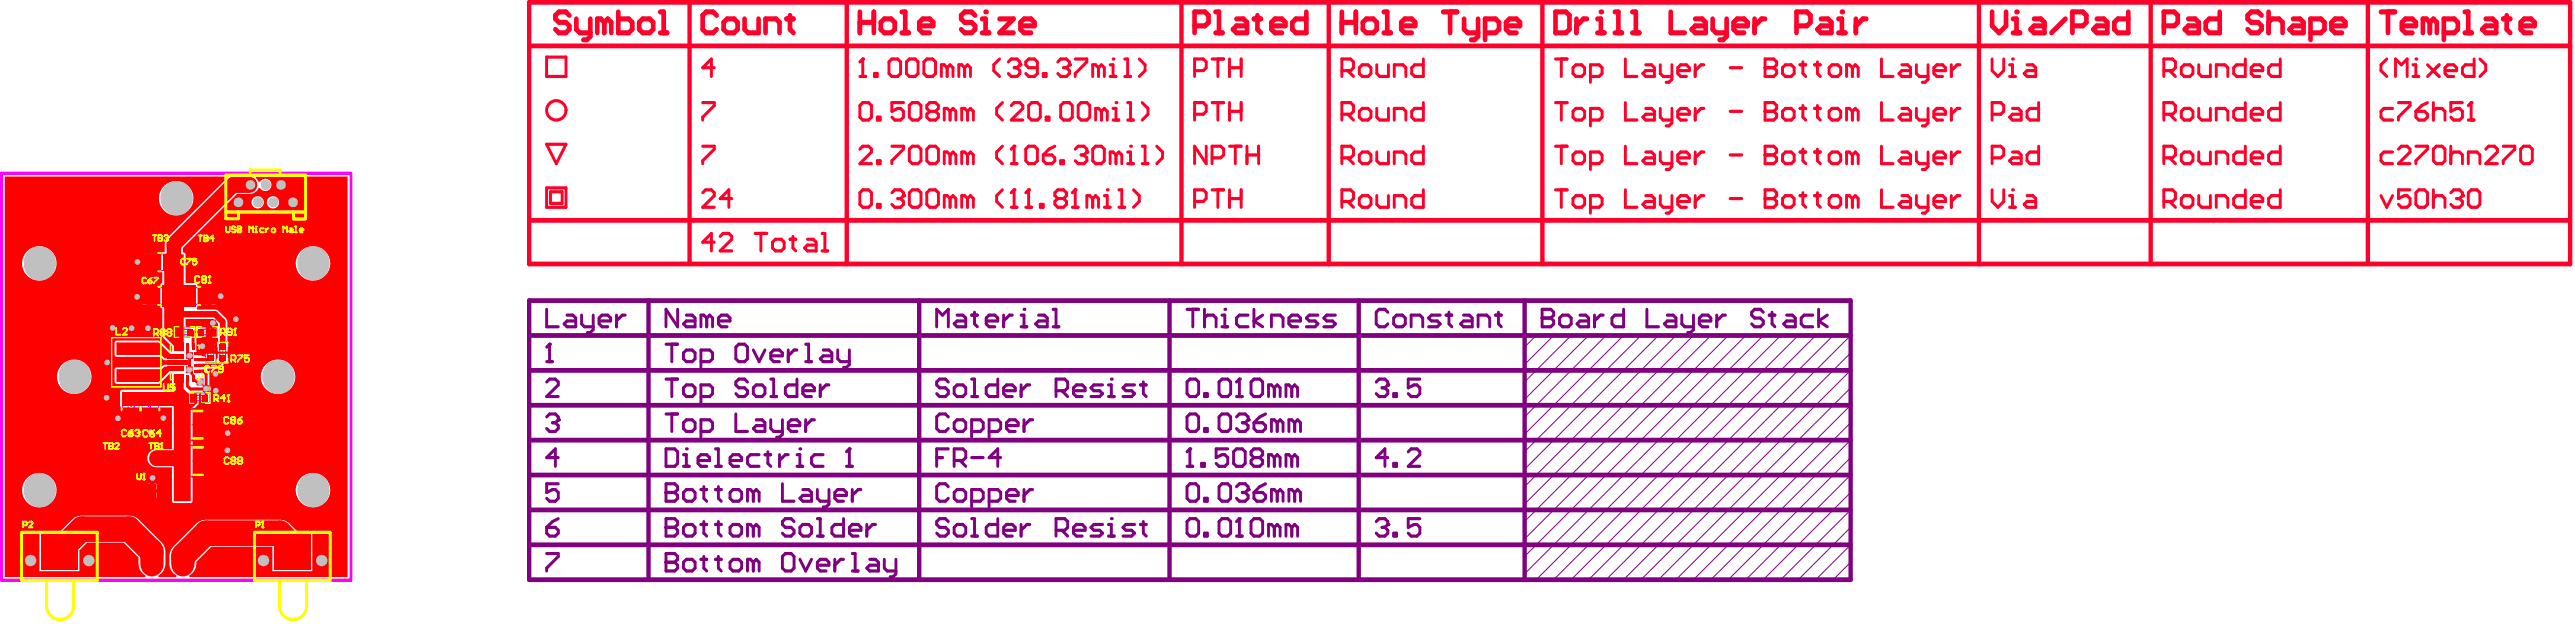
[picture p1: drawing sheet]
<svg xmlns="http://www.w3.org/2000/svg" width="748mm" height="181mm" viewBox="0 0 748 181" stroke-linecap="round" stroke-linejoin="round" font-family="sans-serif">
<g fill="none" stroke="#800080" stroke-width=".29">
<path d="M446 97.3l-3.4 3.3M451 97.3l-8.4 8.4M456.1 97.3l-13.5 13.5M461.2 97.3l-18.6 18.5M466.3 97.3l-23.7 23.6M471.3 97.3l-28.7 28.6M476.4 97.3l-33.8 33.7M481.5 97.3l-38.9 38.8M486.5 97.3l-43.9 43.8M491.6 97.3l-49 48.9M496.7 97.3l-54.1 53.9M501.7 97.3l-59.1 59"/>
<path d="M506.8 97.3l-64.2 64.1M511.9 97.3l-69.3 69.1M517 97.3l-71 70.8M522 97.3l-71 70.8M527.1 97.3l-71 70.8M532.2 97.3l-71 70.8M537.2 97.3l-70.9 70.8M537.2 112.5l-55.7 55.6M537.2 102.4l-65.9 65.7M537.2 117.5l-50.7 50.6M537.2 107.4l-60.8 60.7M537.2 132.7l-35.5 35.4"/>
<path d="M537.2 127.7l-40.5 40.4M537.2 122.6l-45.6 45.5M537.2 137.8l-30.4 30.3M537.2 153l-15.2 15.1M537.2 158l-10.1 10.1M537.2 147.9l-20.2 20.2M537.2 142.8l-25.3 25.3M537.2 163.1l-5 5"/>
</g>
<g fill="none" stroke="#800080" stroke-width="1.3">
<path d="M153.6 87.2h383.6v80.9h-383.6zM153.6 97.3h383.6M188.3 87.2v80.9M266.9 87.2v80.9M339.5 87.2v80.9M394.4 87.2v80.9M442.6 87.2v80.9M153.6 107.4h383.6M153.6 117.5h383.6M153.6 127.7h383.6M153.6 137.8h383.6M153.6 147.9h383.6"/>
<path d="M153.6 158h383.6"/>
</g>
<path d="M159.5 99.8v5.1M158.7 104.9h1.7" fill="none" stroke="#800080" stroke-width=".88"/>
<circle cx="159.5" cy="99.8" r=".44" fill="#800080"/>
<g fill="none" stroke="#800080" stroke-width=".88">
<path d="M159.5 99.8l-.8 .9M196.7 89.7v5.1l-3.4-5.1v5.1M199.3 91.4h1.6l.9 .8v2.6h-2.5l-.9-.9 .9-.8h2.5M205.2 92.2l-.9-.8h-.8v3.4M205.2 92.2v2.6M205.2 92.2l.8-.8 .9 .8v2.6M208.5 93.1h3.4v-.9l-.8-.8h-1.7l-.9 .8v1.7l.9 .9h1.7M158.7 120.9l.8-.8h1.7l.9 .8v.9M162.1 132.7h-3.4l2.5-2.5v5M271.9 132.7h1.7M275.3 130.2h-3.4v5M277 133.6h2.5l.9-.9v-1.7l-.9-.8h-2.5v5"/>
<path d="M278.7 133.6l1.7 1.6M282.1 132.7h3.3M290.5 132.7h-3.4l2.6-2.5v5M158.7 153h2.5l.9 .8v.8l-.9 .9h-1.7l-.8-.9zM162.1 150.4l-1.7 .9-1.7 1.7M158.7 160.5h3.4v.9l-3.4 3.4v.8"/>
</g>
<circle cx="162.1" cy="121.8" r=".44" fill="#800080"/>
<path d="M160.4 122.6h.8M161.2 122.6l.9 .8v.9l-.9 .8h-1.7l-.8-.8M162.1 121.8l-.9 .8M193.3 160.5v5.1h2.6l.8-.8v-.9l-.8-.8h-2.6" fill="none" stroke="#800080" stroke-width=".88"/>
<circle cx="193.3" cy="163.1" r=".44" fill="#800080"/>
<g fill="none" stroke="#800080" stroke-width=".88">
<path d="M193.3 150.4v5.1h2.6l.8-.9v-.8l-.8-.8h-2.6M193.3 160.5h2.6l.8 .9v.8l-.8 .9h-2.6M198.4 163.1l.9-.9h1.6l.9 .9v1.7l-.9 .8h-1.6l-.9-.8zM203.5 162.2h1.7M204.3 161.4v3.4l.9 .8M207.7 162.2h1.7M208.5 161.4v3.4l.9 .8M211.9 163.1l.9-.9h1.7l.8 .9v1.7l-.8 .8h-1.7l-.9-.8zM218.7 163.1l-.9-.9h-.8v3.4M218.7 163.1v2.5M218.7 163.1l.8-.9 .9 .9v2.5M227.1 161.4l.9-.9h1.7l.8 .9v3.4l-.8 .8h-1.7l-.9-.8z"/>
<path d="M232.2 162.2l1.7 3.4 1.7-3.4M237.3 163.9h3.4v-.8l-.9-.9h-1.7l-.8 .9v1.7l.8 .8h1.7M242.3 162.2v3.4M244.9 162.2h-.9l-1.7 1.7M247.4 160.5h.9v5.1M247.4 165.6h1.7M252.5 162.2h1.7l.8 .9v2.5h-2.5l-.9-.8 .9-.9h2.5M256.7 162.2v2.6l.9 .8h2.5M260.1 162.2v4.2l-.9 .9h-.8"/>
</g>
<circle cx="193.3" cy="153" r=".44" fill="#800080"/>
<g fill="none" stroke="#800080" stroke-width=".88">
<path d="M193.3 130.2h2.6l.8 .8v3.4l-.8 .8h-2.6zM198.4 135.2h1.7M198.4 131.9h.9v3.3M193.3 150.4h2.6l.8 .9v.8l-.8 .9h-2.6M198.4 153l.9-.9h1.6l.9 .9v1.6l-.9 .9h-1.6l-.9-.9zM203.5 152.1h1.7M204.3 151.3v3.3l.9 .9M207.7 152.1h1.7M208.5 151.3v3.3l.9 .9M211.9 153l.9-.9h1.7l.8 .9v1.6l-.8 .9h-1.7l-.9-.9zM218.7 153l-.9-.9h-.8v3.4M218.7 153v2.5"/>
<path d="M218.7 153l.8-.9 .9 .9v2.5M230.5 151.3l-.8-.9h-1.7l-.9 .9v.8l.9 .9h1.7l.8 .8v.8l-.8 .9h-1.7l-.9-.9M232.2 153l.9-.9h1.6l.9 .9v1.6l-.9 .9h-1.6l-.9-.9zM237.3 150.4h.8v5.1M237.3 155.5h1.7M244.9 150.4v5.1h-2.6l-.8-.9v-1.6l.8-.9h2.6M246.6 153.8h3.4v-.8l-.9-.9h-1.7l-.8 .9v1.6l.8 .9h1.7M251.6 152.1v3.4M254.2 152.1h-.9l-1.7 1.7"/>
</g>
<circle cx="199.3" cy="130.2" r=".44" fill="#800080"/>
<path d="M202.6 133.6h3.4v-.9l-.8-.8h-1.7l-.9 .8v1.7l.9 .8h1.7M207.7 135.2h1.7M207.7 130.2h.8v5M211.9 133.6h3.4v-.9l-.8-.8h-1.7l-.9 .8v1.7l.9 .8h1.7M220.4 131.9h-2.6l-.8 .8v1.7l.8 .8h2.6M222.1 131.9h1.7M222.9 131v3.4l.9 .8M226.3 131.9v3.3M228.8 131.9h-.8l-1.7 1.7M231.4 135.2h1.7M231.4 131.9h.8v3.3" fill="none" stroke="#800080" stroke-width=".88"/>
<circle cx="232.2" cy="130.2" r=".44" fill="#800080"/>
<path d="M239 131.9h-2.6l-.8 .8v1.7l.8 .8h2.6M245.7 135.2h1.7M246.6 130.2v5" fill="none" stroke="#800080" stroke-width=".88"/>
<circle cx="246.6" cy="130.2" r=".44" fill="#800080"/>
<g fill="none" stroke="#800080" stroke-width=".88">
<path d="M193.3 99.8h3.4M195 99.8v5.1M233.9 99.8h.8v5.1M198.4 102.4l.9-.9h1.6l.9 .9v1.6l-.9 .9h-1.6l-.9-.9zM203.5 104.9h2.5l.9-.9v-1.6l-.9-.9h-2.5v5.1M213.6 100.7l.9-.9h1.7l.8 .9v3.3l-.8 .9h-1.7l-.9-.9zM218.7 101.5l1.7 3.4 1.7-3.4M223.8 103.2h3.3v-.8l-.8-.9h-1.7l-.8 .9v1.6l.8 .9h1.7M228.8 101.5v3.4M231.4 101.5h-.9l-1.7 1.7M233.9 104.9h1.7M239 101.5h1.7l.8 .9v2.5h-2.5l-.9-.9 .9-.8h2.5"/>
<path d="M243.2 101.5v2.5l.8 .9h2.6M246.6 101.5v4.2l-.9 .9h-.8M193.3 120.1h3.4M195 120.1v5M198.4 122.6l.9-.8h1.6l.9 .8v1.7l-.9 .8h-1.6l-.9-.8zM203.5 125.1h2.5l.9-.8v-1.7l-.9-.8h-2.5v5M213.6 120.1v5h3.4M219.5 121.8h1.7l.9 .8v2.5h-2.6l-.8-.8 .8-.9h2.6M223.8 121.8v2.5l.8 .8h2.5M227.1 121.8v4.2l-.8 .8h-.9M228.8 123.4h3.4v-.8l-.8-.8h-1.7l-.9 .8v1.7l.9 .8h1.7M233.9 121.8v3.3"/>
<path d="M236.4 121.8h-.8l-1.7 1.6M246.6 130.2l-.9 .8M344.6 151.3l.8-.9h1.7l.9 .9v3.3l-.9 .9h-1.7l-.8-.9zM349.7 154.6h.8v.9h-.8zM353.9 151.3l.8-.9h1.7l.9 .9v3.3l-.9 .9h-1.7l-.8-.9zM359 155.5h1.6M359.8 150.4v5.1"/>
</g>
<circle cx="359.8" cy="150.4" r=".44" fill="#800080"/>
<path d="M344.6 135.2h1.7M345.4 130.2v5M359.8 150.4l-.8 .9M363.2 151.3l.8-.9h1.7l.9 .9v3.3l-.9 .9h-1.7l-.8-.9zM369.9 153l-.8-.9h-.8v3.4M369.9 153v2.5M369.9 153l.9-.9 .8 .9v2.5M375 153l-.8-.9h-.9v3.4M375 153v2.5M375 153l.9-.9 .8 .9v2.5" fill="none" stroke="#800080" stroke-width=".88"/>
<circle cx="345.4" cy="130.2" r=".44" fill="#800080"/>
<g fill="none" stroke="#800080" stroke-width=".88">
<path d="M344.6 120.9l.8-.8h1.7l.9 .8v3.4l-.9 .8h-1.7l-.8-.8zM345.4 130.2l-.8 .8M348.8 134.4h.9v.8h-.9zM349.7 124.3h.8v.8h-.8zM353.9 120.9l.8-.8h1.7l.9 .8v3.4l-.9 .8h-1.7l-.8-.8zM356.4 130.2h-3.4v2.5l1.7-.8h.9l.8 .8v1.7l-.8 .8h-1.7l-.9-.8M358.1 131l.9-.8h1.6l.9 .8v3.4l-.9 .8h-1.6l-.9-.8zM359 120.9l.8-.8h1.7l.8 .8v.9M364 132.7l-.8 .9v.8l.8 .8h1.7l.9-.8v-.8l-.9-.9M364 132.7l-.8-.8v-.9l.8-.8h1.7l.9 .8v.9l-.9 .8M364 132.7h1.7M369.9 132.7l-.8-.8h-.8v3.3"/>
<path d="M369.9 132.7v2.5M369.9 132.7l.9-.8 .8 .8v2.5M375 132.7l-.8-.8h-.9v3.3M375 132.7v2.5M375 132.7l.9-.8 .8 .8v2.5"/>
</g>
<circle cx="362.3" cy="121.8" r=".44" fill="#800080"/>
<g fill="none" stroke="#800080" stroke-width=".88">
<path d="M344.6 89.7h3.4M346.3 89.7v5.1M349.7 89.7v5.1M349.7 92.2l.8-.8h1.7l.8 .8v2.6M354.7 91.4h.9v3.4M354.7 94.8h1.7M360.6 122.6h.9M361.5 122.6l.8 .8v.9l-.8 .8h-1.7l-.8-.8M362.3 121.8l-.8 .8M364 122.6h2.6l.8 .8v.9l-.8 .8h-1.7l-.9-.8zM367.4 120.1l-1.7 .8-1.7 1.7M370.8 122.6l-.9-.8h-.8v3.3"/>
<path d="M370.8 122.6v2.5M370.8 122.6l.8-.8 .9 .8v2.5M375.9 122.6l-.9-.8h-.8v3.3M375.9 122.6v2.5M375.9 122.6l.8-.8 .8 .8v2.5"/>
</g>
<circle cx="355.6" cy="89.7" r=".44" fill="#800080"/>
<path d="M362.3 91.4h-2.5l-.8 .8v1.7l.8 .9h2.5M364 89.7v5.1M366.6 91.4l-2.6 1.7 2.6 1.7M369.1 94.8v-3.4h2.5l.9 .8v2.6M374.2 93.1h3.3v-.9l-.8-.8h-1.7l-.8 .8v1.7l.8 .9h1.7M382.6 91.4h-2.5l-.9 .8 .9 .9h1.7l.8 .8-.8 .9h-2.6M387.7 91.4h-2.5l-.9 .8 .9 .9h1.6l.9 .8-.9 .9h-2.5M399.5 151.3l.9-.9h1.7l.8 .9v.8" fill="none" stroke="#800080" stroke-width=".88"/>
<circle cx="402.9" cy="152.1" r=".44" fill="#800080"/>
<g fill="none" stroke="#800080" stroke-width=".88">
<path d="M402.9 90.6l-.8-.9h-1.7l-.9 .9v3.3l.9 .9h1.7l.8-.9M404.6 92.2l.8-.8h1.7l.9 .8v1.7l-.9 .9h-1.7l-.8-.9zM409.7 94.8v-3.4h2.5l.8 .8v2.6M418.1 91.4h-2.5l-.9 .8 .9 .9h1.7l.8 .8-.8 .9h-2.6M419.8 91.4h1.7M420.6 90.6v3.3l.9 .9M424.9 91.4h1.7l.8 .8v2.6h-2.5l-.9-.9 .9-.8h2.5M429.1 94.8v-3.4h2.5l.9 .8v2.6M434.2 91.4h1.7M435 90.6v3.3l.9 .9M158.7 110.8l.8-.8h1.7l.9 .8v.8l-3.4 3.4h3.4M402.9 132.7h-3.4l2.6-2.5v5"/>
<path d="M404.6 134.4h.8v.8h-.8zM408.8 131l.9-.8h1.6l.9 .8v.9l-3.4 3.3h3.4M162.1 140.3h-3.4v2.5l1.7-.8h.8l.9 .8v1.7l-.9 .9h-1.7l-.8-.9M193.3 140.3v5.1h2.6l.8-.9v-.8l-.8-.9h-2.6M401.2 153h.9M402.1 153l.8 .8v.8l-.8 .9h-1.7l-.9-.9M402.9 152.1l-.8 .9M404.6 154.6h.8v.9h-.8zM412.2 150.4h-3.4v2.6l1.7-.9h.8l.9 .9v1.6l-.9 .9h-1.6l-.9-.9"/>
</g>
<circle cx="193.3" cy="142.8" r=".44" fill="#800080"/>
<g fill="none" stroke="#800080" stroke-width=".88">
<path d="M193.3 110h3.4M195 110v5M198.4 112.5l.9-.9h1.6l.9 .9v1.7l-.9 .8h-1.6l-.9-.8zM203.5 115h2.5l.9-.8v-1.7l-.9-.9h-2.5v5.1M217 110.8l-.8-.8h-1.7l-.9 .8v.8l.9 .9h1.7l.8 .8v.9l-.8 .8h-1.7l-.9-.8M218.7 112.5l.8-.9h1.7l.9 .9v1.7l-.9 .8h-1.7l-.8-.8zM223.8 110h.8v5M223.8 115h1.6M231.4 110v5h-2.6l-.8-.8v-1.7l.8-.9h2.6M233.1 113.3h3.3v-.8l-.8-.9h-1.7l-.8 .9v1.7l.8 .8h1.7M238.1 111.6v3.4M240.7 111.6h-.9l-1.7 1.7"/>
<path d="M193.3 140.3h2.6l.8 .8v.9l-.8 .8h-2.6M198.4 142.8l.9-.8h1.6l.9 .8v1.7l-.9 .9h-1.6l-.9-.9zM203.5 142h1.7M204.3 141.1v3.4l.9 .9M207.7 142h1.7M208.5 141.1v3.4l.9 .9M211.9 142.8l.9-.8h1.7l.8 .8v1.7l-.8 .9h-1.7l-.9-.9zM218.7 142.8l-.9-.8h-.8v3.4M218.7 142.8v2.6M218.7 142.8l.8-.8 .9 .8v2.6M227.1 140.3v5.1h3.4M233.1 142h1.6l.9 .8v2.6h-2.5l-.9-.9 .9-.8h2.5"/>
<path d="M237.3 142v2.5l.8 .9h2.6M240.7 142v4.2l-.9 .8h-.8M242.3 143.7h3.4v-.9l-.8-.8h-1.7l-.9 .8v1.7l.9 .9h1.7M247.4 142v3.4M250 142h-.9l-1.7 1.7M344.6 141.1l.8-.8h1.7l.9 .8v3.4l-.9 .9h-1.7l-.8-.9zM349.7 144.5h.8v.9h-.8zM353.9 141.1l.8-.8h1.7l.9 .8v3.4l-.9 .9h-1.7l-.8-.9zM359 141.1l.8-.8h1.7l.8 .8v.9"/>
</g>
<circle cx="362.3" cy="142" r=".44" fill="#800080"/>
<g fill="none" stroke="#800080" stroke-width=".88">
<path d="M344.6 110.8l.8-.8h1.7l.9 .8v3.4l-.9 .8h-1.7l-.8-.8zM349.7 114.2h.8v.8h-.8zM353.9 110.8l.8-.8h1.7l.9 .8v3.4l-.9 .8h-1.7l-.8-.8zM359 115h1.6M359.8 110v5M360.6 142.8h.9M361.5 142.8l.8 .9v.8l-.8 .9h-1.7l-.8-.9M362.3 142l-.8 .8M364 142.8h2.6l.8 .9v.8l-.8 .9h-1.7l-.9-.9zM367.4 140.3l-1.7 .8-1.7 1.7M370.8 142.8l-.9-.8h-.8v3.4M370.8 142.8v2.6"/>
<path d="M370.8 142.8l.8-.8 .9 .8v2.6M375.9 142.8l-.9-.8h-.8v3.4M375.9 142.8v2.6M375.9 142.8l.8-.8 .8 .8v2.6"/>
</g>
<circle cx="359.8" cy="110" r=".44" fill="#800080"/>
<path d="M359.8 110l-.8 .8M363.2 110.8l.8-.8h1.7l.9 .8v3.4l-.9 .8h-1.7l-.8-.8zM369.9 112.5l-.8-.9h-.8v3.4M369.9 112.5v2.5M369.9 112.5l.9-.9 .8 .9v2.5M375 112.5l-.8-.9h-.9v3.4M375 112.5v2.5M375 112.5l.9-.9 .8 .9v2.5M399.5 110.8l.9-.8h1.7l.8 .8v.8" fill="none" stroke="#800080" stroke-width=".88"/>
<circle cx="402.9" cy="111.6" r=".44" fill="#800080"/>
<g fill="none" stroke="#800080" stroke-width=".88">
<path d="M401.2 112.5h.9M402.1 112.5l.8 .8v.9l-.8 .8h-1.7l-.9-.8M402.9 111.6l-.8 .9M404.6 114.2h.8v.8h-.8zM412.2 110h-3.4v2.5l1.7-.9h.8l.9 .9v1.7l-.9 .8h-1.6l-.9-.8M275.3 151.3l-.8-.9h-1.7l-.9 .9v.8l.9 .9h1.7l.8 .8v.8l-.8 .9h-1.7l-.9-.9M277 153l.8-.9h1.7l.9 .9v1.6l-.9 .9h-1.7l-.8-.9zM282.1 150.4h.8v5.1M282.1 155.5h1.7M289.7 150.4v5.1h-2.6l-.8-.9v-1.6l.8-.9h2.6M291.4 153.8h3.3v-.8l-.8-.9h-1.7l-.8 .9v1.6l.8 .9h1.7M296.4 152.1v3.4"/>
<path d="M299 152.1h-.9l-1.7 1.7M306.6 153.8h2.5l.8-.8v-1.7l-.8-.9h-2.5v5.1M308.3 153.8l1.6 1.7M311.6 153.8h3.4v-.8l-.8-.9h-1.7l-.9 .9v1.6l.9 .9h1.7M320.1 152.1h-2.5l-.9 .9 .9 .8h1.6l.9 .8-.9 .9h-2.5M321.8 155.5h1.7M321.8 152.1h.8v3.4"/>
</g>
<circle cx="322.6" cy="150.4" r=".44" fill="#800080"/>
<g fill="none" stroke="#800080" stroke-width=".88">
<path d="M158.7 89.7v5.1h3.4M164.6 91.4h1.7l.8 .8v2.6h-2.5l-.8-.9 .8-.8h2.5M168.8 91.4v2.5l.9 .9h2.5M172.2 91.4v4.2l-.8 .9h-.9M173.9 93.1h3.4v-.9l-.9-.8h-1.7l-.8 .8v1.7l.8 .9h1.7M179 91.4v3.4M181.5 91.4h-.8l-1.7 1.7M271.9 94.8v-5.1l1.7 1.7 1.7-1.7v5.1M277.8 91.4h1.7l.9 .8v2.6h-2.6l-.8-.9 .8-.8h2.6M282.1 91.4h1.7M282.9 90.6v3.3l.9 .9M286.3 93.1h3.4v-.9l-.9-.8h-1.7l-.8 .8v1.7l.8 .9h1.7"/>
<path d="M291.4 91.4v3.4M293.9 91.4h-.9l-1.6 1.7M296.4 91.4h.9v3.4M296.4 94.8h1.7M275.3 120.9l-.8-.8h-1.7l-.9 .8v3.4l.9 .8h1.7l.8-.8M277 122.6l.8-.8h1.7l.9 .8v1.7l-.9 .8h-1.7l-.8-.8zM282.1 125.1h2.5l.8-.8v-1.7l-.8-.8h-2.5v5M287.1 125.1h2.6l.8-.8v-1.7l-.8-.8h-2.6v5M292.2 123.4h3.4v-.8l-.9-.8h-1.7l-.8 .8v1.7l.8 .8h1.7M297.3 121.8v3.3M299.8 121.8h-.8l-1.7 1.6M329.4 152.1h-2.6l-.8 .9 .8 .8h1.7l.9 .8-.9 .9h-2.5"/>
<path d="M331.1 152.1h1.7M331.9 151.3v3.3l.9 .9"/>
</g>
<circle cx="297.3" cy="89.7" r=".44" fill="#800080"/>
<path d="M301.5 91.4h1.7l.8 .8v2.6h-2.5l-.8-.9 .8-.8h2.5M305.7 94.8h1.7M305.7 89.7h.9v5.1M447.7 89.7v5.1h2.5l.9-.9v-.8l-.9-.9h-2.5" fill="none" stroke="#800080" stroke-width=".88"/>
<circle cx="447.7" cy="92.2" r=".44" fill="#800080"/>
<g fill="none" stroke="#800080" stroke-width=".88">
<path d="M447.7 89.7h2.5l.9 .9v.8l-.9 .8h-2.5M452.8 92.2l.8-.8h1.7l.8 .8v1.7l-.8 .9h-1.7l-.8-.9zM458.7 91.4h1.7l.8 .8v2.6h-2.5l-.9-.9 .9-.8h2.5M462.9 91.4v3.4M465.4 91.4h-.8l-1.7 1.7M471.3 89.7v5.1h-2.5l-.8-.9v-1.7l.8-.8h2.5M478.1 89.7v5.1h3.4M484 91.4h1.7l.9 .8v2.6h-2.6l-.8-.9 .8-.8h2.6M488.2 91.4v2.5l.9 .9h2.5M491.6 91.4v4.2l-.8 .9h-.9M493.3 93.1h3.4v-.9l-.9-.8h-1.6l-.9 .8v1.7l.9 .9h1.6M498.4 91.4v3.4"/>
<path d="M500.9 91.4h-.8l-1.7 1.7M511.9 90.6l-.8-.9h-1.7l-.9 .9v.8l.9 .8h1.7l.8 .9v.8l-.8 .9h-1.7l-.9-.9M513.6 91.4h1.7M514.4 90.6v3.3l.9 .9M518.7 91.4h1.6l.9 .8v2.6h-2.5l-.9-.9 .9-.8h2.5M526.3 91.4h-2.6l-.8 .8v1.7l.8 .9h2.6M528 89.7v5.1M530.5 91.4l-2.5 1.7 2.5 1.7M275.3 110.8l-.8-.8h-1.7l-.9 .8v.8l.9 .9h1.7l.8 .8v.9l-.8 .8h-1.7l-.9-.8M277 112.5l.8-.9h1.7l.9 .9v1.7l-.9 .8h-1.7l-.8-.8zM282.1 110h.8v5M282.1 115h1.7"/>
<path d="M289.7 110v5h-2.6l-.8-.8v-1.7l.8-.9h2.6M291.4 113.3h3.3v-.8l-.8-.9h-1.7l-.8 .9v1.7l.8 .8h1.7M296.4 111.6v3.4M299 111.6h-.9l-1.7 1.7M306.6 113.3h2.5l.8-.8v-1.7l-.8-.8h-2.5v5M308.3 113.3l1.6 1.7M311.6 113.3h3.4v-.8l-.8-.9h-1.7l-.9 .9v1.7l.9 .8h1.7M320.1 111.6h-2.5l-.9 .9 .9 .8h1.6l.9 .9-.9 .8h-2.5M321.8 115h1.7M321.8 111.6h.8v3.4M275.3 141.1l-.8-.8h-1.7l-.9 .8v3.4l.9 .9h1.7l.8-.9M277 142.8l.8-.8h1.7l.9 .8v1.7l-.9 .9h-1.7l-.8-.9z"/>
<path d="M282.1 145.4h2.5l.8-.9v-1.7l-.8-.8h-2.5v5M287.1 145.4h2.6l.8-.9v-1.7l-.8-.8h-2.6v5M292.2 143.7h3.4v-.9l-.9-.8h-1.7l-.8 .8v1.7l.8 .9h1.7M297.3 142v3.4M299.8 142h-.8l-1.7 1.7"/>
</g>
<circle cx="322.6" cy="110" r=".44" fill="#800080"/>
<path d="M329.4 111.6h-2.6l-.8 .9 .8 .8h1.7l.9 .9-.9 .8h-2.5M331.1 111.6h1.7M331.9 110.8v3.4l.9 .8" fill="none" stroke="#800080" stroke-width=".88"/>
<path d="M158.7 16.5h5.6v5.7h-5.6zM207.4 19.6h-3.4l2.5-2.5v5.1M578.3 17.1v3.4l1.7 1.7 1.7-1.7v-3.4M583.4 18.8h.8v3.4M583.4 22.2h1.7M158.7 54.5h5.6v5.6h-5.6zM158.7 41.8h5.6l-2.8 5.7zM159.8 55.6h3.4v3.4h-3.4zM204 42.4h3.4v.9l-3.4 3.3v.9M578.3 45.8h2.5l.9-.9v-1.6l-.9-.9h-2.5v5.1M584.2 44.1h1.7l.9 .8v2.6h-2.6l-.8-.9 .8-.8h2.6M591.8 42.4v5.1h-2.5l-.8-.9v-1.7l.8-.8h2.5" fill="none" stroke="#ff002a" stroke-width=".88"/>
<g fill="none" stroke="#ff002a" stroke-width=".29">
<path d="M50.3 56.7h1.7l-.9 1.6zM10.6 75.5h1.7l-.9 1.7zM39 75.1h1.7v1.7h-1.7zM39.4 75.5h1v1h-1zM90 75.5h1.7l-.8 1.7zM31.9 94.3h1.7v1.7h-1.7zM32.2 94.6h1v1h-1zM37.4 94.3h1.6v1.7h-1.6zM37.7 94.7h1v1h-1zM39 85.2h1.7v1.7h-1.7zM39.3 85.6h1v1h-1zM42.1 94.3h1.7v1.7h-1.7z"/>
<path d="M42.4 94.7h1v1h-1zM57.9 99.6h1.7v1.7h-1.7zM58.2 99.9h1v1h-1zM60.9 92.8h1.7v1.7h-1.7zM61.3 93.2h1v1h-1zM63.2 85.1h1.7v1.7h-1.7zM63.6 85.4h1v1h-1zM67.6 91.7h1.7v1.7h-1.7zM68 92.1h1v1h-1zM20.7 108.4h1.7l-.8 1.7zM30.1 114.5h1.7v1.7h-1.7zM30.2 104.3h1.7v1.7h-1.7z"/>
<path d="M30.4 114.8h1v1.1h-1zM30.6 104.6h1v1h-1zM54.1 106.4h1.7v1.7h-1.7zM54.2 102.3h1.7v1.7h-1.7zM54.4 106.7h1v1.1h-1zM54.5 102.6h1v1h-1zM57.2 109.9h1.7v1.7h-1.7zM57.6 110.3h1v1h-1zM59 111.9h1.7v1.7h-1.7zM59.3 112.2h1v1h-1zM61.7 107.6h1.7v1.7h-1.7zM61.8 112.5h1.7v1.7h-1.7z"/>
<path d="M62 107.9h1.1v1h-1.1zM62.1 112.8h1v1h-1zM79.9 108.4h1.7l-.9 1.7zM33.4 120.5h1.7v1.7h-1.7zM33.7 120.8h1v1h-1zM37.2 124.5h1.7v1.7h-1.7zM37.5 124.9h1v1h-1zM42.9 124.5h1.6v1.7h-1.6zM43.2 124.9h1v1h-1zM43.4 137.8h1.7v1.7h-1.7zM43.8 138.1h1v1h-1zM46.6 120.4h1.7v1.7h-1.7z"/>
<path d="M46.9 120.7h1v1.1h-1zM65.2 129.8h1.7v1.7h-1.7zM65.3 124.8h1.6v1.7h-1.6zM65.5 130.1h1v1h-1zM65.6 125.1h1v1h-1zM10.6 141.3h1.7l-.9 1.7zM90 141.3h1.7l-.8 1.7zM8 161.7h1.7v1.7h-1.7zM24.9 161.7h1.7v1.7h-1.7zM75.6 161.7h1.7v1.7h-1.7zM92.6 161.7h1.6v1.7h-1.6z"/>
</g>
<path d="M153.6 .7h592.5v75.9h-592.5zM153.6 13.3h592.5M200.2 .7v75.9M245.8 .7v75.9M343 .7v75.9M385.7 .7v75.9M447.8 .7v75.9M574.5 .7v75.9M624.4 .7v75.9M687.4 .7v75.9M153.6 63.9h592.5" fill="none" stroke="#ff002a" stroke-width="1.3"/>
<circle cx="584.2" cy="17.1" r=".44" fill="#ff002a"/>
<path d="M588.5 18.8h1.6l.9 .8v2.6h-2.5l-.9-.9 .9-.8h2.5M204 29.8h3.4v.8l-3.4 3.4v.8M204 55.9l.8-.8h1.7l.9 .8v.8l-3.4 3.4h3.4M212.4 57.6h-3.3l2.5-2.5v5M578.3 55.1v3.3l1.7 1.7 1.7-1.7v-3.3M583.4 56.7h.8v3.4M583.4 60.1h1.7" fill="none" stroke="#ff002a" stroke-width=".88"/>
<circle cx="584.2" cy="55.1" r=".44" fill="#ff002a"/>
<g fill="none" stroke="#ff002a" stroke-width=".88">
<path d="M250.5 17.1v5.1M351.9 17.1h3.3M353.5 17.1v5.1M356.9 17.1v5.1M356.9 19.6h3.4M360.3 17.1v5.1M633.2 19.6l.9-.8h1.7l.8 .8v1.7l-.8 .9h-1.7l-.9-.9zM638.3 18.8v2.5l.9 .9h2.5v-3.4M651.8 17.1v5.1h-2.5l-.9-.9v-1.7l.9-.8h2.5M662 17.1v5.1h-2.6l-.8-.9v-1.7l.8-.8h2.6M249.6 22.2h1.7M346.8 33.1h2.5l.9-.8v-1.7l-.9-.8h-2.5v5"/>
<path d="M346.8 20.5h2.5l.9-.9v-1.6l-.9-.9h-2.5v5.1M351.9 29.8h3.3M353.5 29.8v5M356.9 29.8v5M356.9 32.3h3.4M360.3 29.8v5M578.3 33.1h2.5l.9-.8v-1.7l-.9-.8h-2.5v5M584.2 31.4h1.7l.9 .9v2.5h-2.6l-.8-.8 .8-.9h2.6M591.8 29.8v5h-2.5l-.8-.8v-1.7l.8-.9h2.5M628.2 33.1h2.5l.8-.8v-1.7l-.8-.8h-2.5v5M628.2 20.5h2.5l.8-.9v-1.6l-.8-.9h-2.5v5.1M629.9 20.5l1.6 1.7"/>
<path d="M629.9 33.1l1.6 1.7M633.2 32.3l.9-.9h1.7l.8 .9v1.7l-.8 .8h-1.7l-.9-.8zM638.3 31.4v2.6l.9 .8h2.5v-3.4M643.4 34.8v-3.4h2.5l.9 .9v2.5M643.4 22.2v-3.4h2.5l.9 .8v2.6M651.8 29.8v5h-2.5l-.9-.8v-1.7l.9-.9h2.5M653.5 33.1h3.4v-.8l-.8-.9h-1.7l-.9 .9v1.7l.9 .8h1.7M653.5 20.5h3.4v-.9l-.8-.8h-1.7l-.9 .8v1.7l.9 .9h1.7M662 29.8v5h-2.6l-.8-.8v-1.7l.8-.9h2.6M346.8 58.4h2.5l.9-.8v-1.7l-.9-.8h-2.5v5M350.2 42.4v5.1l-3.4-5.1v5.1M351.9 45.8h2.5l.8-.9v-1.6l-.8-.9h-2.5v5.1"/>
<path d="M351.9 55.1h3.3M353.5 55.1v5M356.9 42.4h3.4M356.9 55.1v5M356.9 57.6h3.4M358.6 42.4v5.1M360.3 55.1v5M362 42.4v5.1M362 44.9h3.4M365.4 42.4v5.1M588.5 56.7h1.6l.9 .9v2.5h-2.5l-.9-.8 .9-.9h2.5M628.2 58.4h2.5l.8-.8v-1.7l-.8-.8h-2.5v5"/>
<path d="M628.2 45.8h2.5l.8-.9v-1.6l-.8-.9h-2.5v5.1M629.9 45.8l1.6 1.7M629.9 58.4l1.6 1.7M633.2 57.6l.9-.9h1.7l.8 .9v1.7l-.8 .8h-1.7l-.9-.8zM633.2 44.9l.9-.8h1.7l.8 .8v1.7l-.8 .9h-1.7l-.9-.9zM638.3 56.7v2.6l.9 .8h2.5v-3.4M638.3 44.1v2.5l.9 .9h2.5v-3.4M643.4 47.5v-3.4h2.5l.9 .8v2.6M651.8 55.1v5h-2.5l-.9-.8v-1.7l.9-.9h2.5M651.8 42.4v5.1h-2.5l-.9-.9v-1.7l.9-.8h2.5M653.5 58.4h3.4v-.8l-.8-.9h-1.7l-.9 .9v1.7l.9 .8h1.7M653.5 45.8h3.4v-.9l-.8-.8h-1.7l-.9 .8v1.7l.9 .9h1.7"/>
<path d="M662 55.1v5h-2.6l-.8-.8v-1.7l.8-.9h2.6M662 42.4v5.1h-2.6l-.8-.9v-1.7l.8-.8h2.6M207.4 70.2h-3.4l2.5-2.5v5.1M209.1 68.5l.8-.8h1.7l.8 .8v.9l-3.3 3.4h3.3M219.2 67.7h3.4M220.9 67.7v5.1M224.3 70.2l.8-.8h1.7l.8 .8v1.7l-.8 .9h-1.7l-.8-.9zM229.3 69.4h1.7M230.2 68.5v3.4l.8 .9M234.4 69.4h1.7l.8 .8v2.6h-2.5l-.8-.9 .8-.8h2.5M238.6 72.8h1.7M238.6 67.7h.9v5.1"/>
<path d="M643.4 60.1v-3.4h2.5l.9 .9v2.5"/>
</g>
<g fill="none" stroke="#ff002a" stroke-width="1.4">
<path d="M208 4.5l-1-1h-2l-1 1v4l1 1h2l1-1M210.1 6.5l1-1h2l1 1v2l-1 1h-2l-1-1zM216.2 5.5v3l1 1h3v-4M222.2 9.5v-4h3.1l1 1v3M228.3 5.5h2.1M229.3 4.5v4l1.1 1M346.8 7.5h3l1-1v-2l-1-1h-3v6M352.9 3.5h1v6M352.9 9.5h2M359 5.5h2l1 1v3h-3l-1.1-1 1.1-1h3M364 5.5h2.1M365 4.5v4l1.1 1"/>
<path d="M369.1 7.5h4.1v-1l-1.1-1h-2l-1 1v2l1 1h2M379.2 3.5v6h-3l-1-1v-2l1-1h3M628.2 7.5h3l1-1v-2l-1-1h-3v6M635.3 5.5h2l1 1v3h-3l-1-1 1-1h3M644.4 3.5v6h-3.1l-1-1v-2l1-1h3.1M656.6 4.5l-1.1-1h-2l-1 1v1l1 1h2l1.1 1v1l-1.1 1h-2l-1-1M658.6 6.5l1-1h2l1 1v3M658.6 3.5v6M665.7 5.5h2l1 1v3h-3l-1-1 1-1h3M670.8 9.5h3l1-1v-2l-1-1h-3v6M676.8 7.5h4.1v-1l-1-1h-2l-1.1 1v2l1.1 1h2"/>
</g>
<circle cx="250.5" cy="17.1" r=".44" fill="#ff002a"/>
<g fill="none" stroke="#ff002a" stroke-width=".88">
<path d="M250.5 17.1l-.9 .9M258.1 18l.8-.9h1.7l.8 .9v3.3l-.8 .9h-1.7l-.8-.9zM263.1 18l.9-.9h1.7l.8 .9v3.3l-.8 .9h-1.7l-.9-.9zM268.2 18l.9-.9h1.6l.9 .9v3.3l-.9 .9h-1.6l-.9-.9zM275 19.6l-.9-.8h-.8v3.4M275 19.6v2.6M275 19.6l.8-.8 .9 .8v2.6M280 19.6l-.8-.8h-.9v3.4M280 19.6v2.6M280 19.6l.9-.8 .8 .8v2.6M290.2 17.1l-1.7 1.7v1.7l1.7 1.7M292.7 18l.9-.9h1.6l.9 .9v.8"/>
<path d="M253.8 21.3h.9v.9h-.9z"/>
</g>
<circle cx="296.1" cy="18.8" r=".44" fill="#ff002a"/>
<path d="M294.4 19.6h.8M295.2 19.6l.9 .9v.8l-.9 .9h-1.6l-.9-.9M296.1 18.8l-.9 .8M301.2 19.6h-2.6l-.8-.8v-.8l.8-.9h1.7l.9 .9v3.3l-.9 .9h-1.7l-.8-.9M307.1 18l.8-.9h1.7l.9 .9v.8M302.9 21.3h.8v.9h-.8z" fill="none" stroke="#ff002a" stroke-width=".88"/>
<circle cx="310.5" cy="18.8" r=".44" fill="#ff002a"/>
<path d="M308.8 19.6h.8M309.6 19.6l.9 .9v.8l-.9 .9h-1.7l-.8-.9M310.5 18.8l-.9 .8M312.1 17.1h3.4v.9l-3.4 3.3v.9M318.9 19.6l-.8-.8h-.9v3.4M318.9 19.6v2.6M318.9 19.6l.8-.8 .9 .8v2.6M322.3 18.8h.8v3.4M322.3 22.2h1.7" fill="none" stroke="#ff002a" stroke-width=".88"/>
<circle cx="323.1" cy="17.1" r=".44" fill="#ff002a"/>
<g fill="none" stroke="#ff002a" stroke-width=".88">
<path d="M326.5 17.1h.9v5.1M330.7 17.1l1.7 1.7v1.7l-1.7 1.7M326.5 22.2h1.7M389.5 45.8h2.6l.8-.9v-1.6l-.8-.9h-2.6v5.1M391.2 45.8l1.7 1.7M394.6 44.9l.9-.8h1.7l.8 .8v1.7l-.8 .9h-1.7l-.9-.9zM399.7 44.1v2.5l.8 .9h2.6v-3.4M404.8 47.5v-3.4h2.5l.8 .8v2.6M413.2 42.4v5.1h-2.5l-.9-.9v-1.7l.9-.8h2.5M451.6 42.4h3.3M453.3 42.4v5.1M456.6 44.9l.9-.8h1.7l.8 .8v1.7l-.8 .9h-1.7l-.9-.9z"/>
<path d="M461.7 47.5h2.5l.9-.9v-1.7l-.9-.8h-2.5v5.1M471.8 42.4v5.1h3.4M477.8 44.1h1.7l.8 .8v2.6h-2.5l-.9-.9 .9-.8h2.5M482 44.1v2.5l.8 .9h2.6M485.4 44.1v4.2l-.9 .9h-.8M487.1 45.8h3.3v-.9l-.8-.8h-1.7l-.8 .8v1.7l.8 .9h1.7M492.1 44.1v3.4M494.7 44.1h-.9l-1.7 1.7M502.3 44.9h3.3M512.4 42.4v5.1h2.5l.9-.9v-.8l-.9-.9h-2.5"/>
</g>
<circle cx="512.4" cy="44.9" r=".44" fill="#ff002a"/>
<g fill="none" stroke="#ff002a" stroke-width=".88">
<path d="M394.6 19.6l.9-.8h1.7l.8 .8v1.7l-.8 .9h-1.7l-.9-.9zM399.7 18.8v2.5l.8 .9h2.6v-3.4M413.2 17.1v5.1h-2.5l-.9-.9v-1.7l.9-.8h2.5M451.6 17.1h3.3M453.3 17.1v5.1M456.6 19.6l.9-.8h1.7l.8 .8v1.7l-.8 .9h-1.7l-.9-.9zM471.8 17.1v5.1h3.4M477.8 18.8h1.7l.8 .8v2.6h-2.5l-.9-.9 .9-.8h2.5M482 18.8v2.5l.8 .9h2.6M485.4 18.8v4.2l-.9 .9h-.8M492.1 18.8v3.4M494.7 18.8h-.9l-1.7 1.7"/>
<path d="M502.3 19.6h3.3M512.4 17.1v5.1h2.5l.9-.9v-.8l-.9-.9h-2.5M389.5 20.5h2.6l.8-.9v-1.6l-.8-.9h-2.6v5.1M391.2 20.5l1.7 1.7M404.8 22.2v-3.4h2.5l.8 .8v2.6M461.7 22.2h2.5l.9-.9v-1.7l-.9-.8h-2.5v5.1M487.1 20.5h3.3v-.9l-.8-.8h-1.7l-.8 .8v1.7l.8 .9h1.7M512.4 42.4h2.5l.9 .9v.8l-.9 .8h-2.5M517.5 44.9l.8-.8h1.7l.9 .8v1.7l-.9 .9h-1.7l-.8-.9zM522.5 44.1h1.7M523.4 43.3v3.3l.8 .9M526.8 44.1h1.7"/>
<path d="M527.6 43.3v3.3l.9 .9M531 44.9l.8-.8h1.7l.9 .8v1.7l-.9 .9h-1.7l-.8-.9zM537.8 44.9l-.9-.8h-.8v3.4M537.8 44.9v2.6M537.8 44.9l.8-.8 .8 .8v2.6M546.2 42.4v5.1h3.4M552.1 44.1h1.7l.9 .8v2.6h-2.6l-.8-.9 .8-.8h2.6M556.3 44.1v2.5l.9 .9h2.5M559.7 44.1v4.2l-.8 .9h-.9M561.4 45.8h3.4v-.9l-.9-.8h-1.6l-.9 .8v1.7l.9 .9h1.6M566.5 44.1v3.4M569 44.1h-.8l-1.7 1.7"/>
<path d="M694.6 44.1h-2.6l-.8 .8v1.7l.8 .9h2.6M696.3 43.3l.8-.9h1.7l.9 .9v.8l-3.4 3.4h3.4M701.3 42.4h3.4v.9l-3.4 3.3v.9M706.4 43.3l.9-.9h1.6l.9 .9v3.3l-.9 .9h-1.6l-.9-.9zM711.5 44.9l.8-.8h1.7l.9 .8v2.6M711.5 42.4v5.1M716.6 47.5v-3.4h2.5l.8 .8v2.6M721.6 43.3l.9-.9h1.7l.8 .9v.8l-3.4 3.4h3.4M726.7 42.4h3.4v.9l-3.4 3.3v.9M731.8 43.3l.8-.9h1.7l.8 .9v3.3l-.8 .9h-1.7l-.8-.9z"/>
</g>
<circle cx="512.4" cy="19.6" r=".44" fill="#ff002a"/>
<g fill="none" stroke="#ff002a" stroke-width=".88">
<path d="M512.4 17.1h2.5l.9 .9v.8l-.9 .8h-2.5M517.5 19.6l.8-.8h1.7l.9 .8v1.7l-.9 .9h-1.7l-.8-.9zM522.5 18.8h1.7M523.4 18v3.3l.8 .9M526.8 18.8h1.7M527.6 18v3.3l.9 .9M531 19.6l.8-.8h1.7l.9 .8v1.7l-.9 .9h-1.7l-.8-.9zM537.8 19.6l-.9-.8h-.8v3.4M537.8 19.6v2.6M537.8 19.6l.8-.8 .8 .8v2.6M546.2 17.1v5.1h3.4M552.1 18.8h1.7l.9 .8v2.6h-2.6l-.8-.9 .8-.8h2.6"/>
<path d="M556.3 18.8v2.5l.9 .9h2.5M559.7 18.8v4.2l-.8 .9h-.9M566.5 18.8v3.4M569 18.8h-.8l-1.7 1.7M692.9 17.1l-1.7 1.7v1.7l1.7 1.7M700.5 18.8h.8v3.4M561.4 20.5h3.4v-.9l-.9-.8h-1.6l-.9 .8v1.7l.9 .9h1.6M695.4 22.2v-5.1l1.7 1.7 1.7-1.7v5.1M700.5 22.2h1.7"/>
</g>
<circle cx="701.3" cy="17.1" r=".44" fill="#ff002a"/>
<path d="M704.7 18.8l3.4 3.4M708.1 18.8l-3.4 3.4M718.2 17.1v5.1h-2.5l-.8-.9v-1.7l.8-.8h2.5M719.9 17.1l1.7 1.7v1.7l-1.7 1.7M709.8 20.5h3.4v-.9l-.9-.8h-1.7l-.8 .8v1.7l.8 .9h1.7M249.6 55.9l.9-.8h1.7l.8 .8v3.4l-.8 .8h-1.7l-.9-.8zM254.7 59.3h.8v.8h-.8zM258.9 55.9l.9-.8h1.6l.9 .8v.8" fill="none" stroke="#ff002a" stroke-width=".88"/>
<circle cx="262.3" cy="56.7" r=".44" fill="#ff002a"/>
<g fill="none" stroke="#ff002a" stroke-width=".88">
<path d="M260.6 57.6h.8M261.4 57.6l.9 .8v.9l-.9 .8h-1.6l-.9-.8M262.3 56.7l-.9 .9M264 55.9l.8-.8h1.7l.9 .8v3.4l-.9 .8h-1.7l-.8-.8zM269.1 55.9l.8-.8h1.7l.8 .8v3.4l-.8 .8h-1.7l-.8-.8zM275.8 57.6l-.8-.9h-.9v3.4M275.8 57.6v2.5M275.8 57.6l.9-.9 .8 .9v2.5M280.9 57.6l-.9-.9h-.8v3.4M280.9 57.6v2.5M280.9 57.6l.8-.9 .9 .9v2.5M291 55.1l-1.7 1.6v1.7l1.7 1.7"/>
<path d="M294.4 55.1v5M293.6 60.1h1.6"/>
</g>
<circle cx="294.4" cy="55.1" r=".44" fill="#ff002a"/>
<path d="M294.4 55.1l-.8 .8M298.6 55.1v5M297.8 60.1h1.7" fill="none" stroke="#ff002a" stroke-width=".88"/>
<circle cx="298.6" cy="55.1" r=".44" fill="#ff002a"/>
<path d="M298.6 55.1l-.8 .8M302 59.3h.9v.8h-.9zM307.1 57.6l-.9 .8v.9l.9 .8h1.7l.8-.8v-.9l-.8-.8M307.1 57.6l-.9-.9v-.8l.9-.8h1.7l.8 .8v.8l-.8 .9M307.1 57.6h1.7M312.1 55.1v5M311.3 60.1h1.7" fill="none" stroke="#ff002a" stroke-width=".88"/>
<circle cx="312.1" cy="55.1" r=".44" fill="#ff002a"/>
<path d="M312.1 55.1l-.8 .8M317.2 57.6l-.8-.9h-.9v3.4M317.2 57.6v2.5M317.2 57.6l.9-.9 .8 .9v2.5M320.6 56.7h.8v3.4M320.6 60.1h1.7" fill="none" stroke="#ff002a" stroke-width=".88"/>
<circle cx="321.4" cy="55.1" r=".44" fill="#ff002a"/>
<g fill="none" stroke="#ff002a" stroke-width=".88">
<path d="M249.6 30.6l.9-.8h1.7l.8 .8v3.4l-.8 .8h-1.7l-.9-.8zM254.7 34h.8v.8h-.8zM262.3 29.8h-3.4v2.5l1.7-.9h.8l.9 .9v1.7l-.9 .8h-1.6l-.9-.8M264 30.6l.8-.8h1.7l.9 .8v3.4l-.9 .8h-1.7l-.8-.8zM269.9 32.3l-.8-.9v-.8l.8-.8h1.7l.8 .8v.8l-.8 .9M269.9 32.3l-.8 .8v.9l.8 .8h1.7l.8-.8v-.9l-.8-.8M269.9 32.3h1.7M275.8 32.3l-.8-.9h-.9v3.4M275.8 32.3v2.5M275.8 32.3l.9-.9 .8 .9v2.5M280.9 32.3l-.9-.9h-.8v3.4M280.9 32.3v2.5"/>
<path d="M280.9 32.3l.8-.9 .9 .9v2.5M291 29.8l-1.7 1.6v1.7l1.7 1.7M293.6 30.6l.8-.8h1.7l.8 .8v.8l-3.3 3.4h3.3M298.6 30.6l.9-.8h1.7l.8 .8v3.4l-.8 .8h-1.7l-.9-.8zM303.7 34h.8v.8h-.8zM307.9 30.6l.9-.8h1.7l.8 .8v3.4l-.8 .8h-1.7l-.9-.8zM313 30.6l.8-.8h1.7l.9 .8v3.4l-.9 .8h-1.7l-.8-.8zM319.7 32.3l-.8-.9h-.8v3.4M319.7 32.3v2.5M319.7 32.3l.9-.9 .8 .9v2.5M323.1 34.8h1.7M323.1 31.4h.9v3.4"/>
<path d="M324.8 55.1h.9v5M329 55.1l1.7 1.6v1.7l-1.7 1.7M324.8 60.1h1.7"/>
</g>
<circle cx="324" cy="29.8" r=".44" fill="#ff002a"/>
<path d="M327.4 34.8h1.6M327.4 29.8h.8v5M331.6 29.8l1.7 1.6v1.7l-1.7 1.7" fill="none" stroke="#ff002a" stroke-width=".88"/>
<g fill="none" stroke="#ff002a" stroke-width="1.4">
<path d="M165.3 4.5l-1-1h-2.1l-1 1v1l1 1h2.1l1 1v1l-1 1h-2.1l-1-1M167.3 5.5v3l1 1h3.1M171.4 5.5v5l-1 1h-1.1M175.4 6.5l1-1 1.1 1v3M175.4 6.5l-1-1h-1v4M175.4 6.5v3M179.5 3.5v6h3l1-1v-2l-1-1h-3M185.6 6.5l1-1h2l1 1v2l-1 1h-2l-1-1zM191.6 3.5h1.1v6M191.6 9.5h2.1M249.6 6.5h4.1M249.6 3.5v6"/>
<path d="M253.7 3.5v6M255.7 6.5l1-1h2l1.1 1v2l-1.1 1h-2l-1-1zM261.8 3.5h1v6M261.8 9.5h2M266.9 7.5h4v-1l-1-1h-2l-1 1v2l1 1h2M283.1 4.5l-1-1h-2.1l-1 1v1l1 1h2.1l1 1v1l-1 1h-2.1l-1-1M285.1 9.5h2M285.1 5.5h1v4"/>
</g>
<circle cx="286.1" cy="3.5" r=".71" fill="#ff002a"/>
<path d="M290.2 5.5h4l-4 4h4M296.3 7.5h4v-1l-1-1h-2l-1 1v2l1 1h2" fill="none" stroke="#ff002a" stroke-width="1.4"/>
<g fill="none" stroke="#ff002a" stroke-width=".88">
<path d="M389.5 33.1h2.6l.8-.8v-1.7l-.8-.8h-2.6v5M391.2 33.1l1.7 1.7M394.6 32.3l.9-.9h1.7l.8 .9v1.7l-.8 .8h-1.7l-.9-.8zM399.7 31.4v2.6l.8 .8h2.6v-3.4M404.8 34.8v-3.4h2.5l.8 .9v2.5M413.2 29.8v5h-2.5l-.9-.8v-1.7l.9-.9h2.5M389.5 58.4h2.6l.8-.8v-1.7l-.8-.8h-2.6v5M391.2 58.4l1.7 1.7M394.6 57.6l.9-.9h1.7l.8 .9v1.7l-.8 .8h-1.7l-.9-.8zM399.7 56.7v2.6l.8 .8h2.6v-3.4M413.2 55.1v5h-2.5l-.9-.8v-1.7l.9-.9h2.5M451.6 55.1h3.3"/>
<path d="M453.3 55.1v5M456.6 57.6l.9-.9h1.7l.8 .9v1.7l-.8 .8h-1.7l-.9-.8zM471.8 55.1v5h3.4M477.8 56.7h1.7l.8 .9v2.5h-2.5l-.9-.8 .9-.9h2.5M482 56.7v2.6l.8 .8h2.6M485.4 56.7v4.3l-.9 .8h-.8M487.1 58.4h3.3v-.8l-.8-.9h-1.7l-.8 .9v1.7l.8 .8h1.7M492.1 56.7v3.4M494.7 56.7h-.9l-1.7 1.7M502.3 57.6h3.3M512.4 55.1v5h2.5l.9-.8v-.9l-.9-.8h-2.5M404.8 60.1v-3.4h2.5l.8 .9v2.5"/>
<path d="M461.7 60.1h2.5l.9-.8v-1.7l-.9-.9h-2.5v5.1"/>
</g>
<circle cx="512.4" cy="57.6" r=".44" fill="#ff002a"/>
<g fill="none" stroke="#ff002a" stroke-width=".88">
<path d="M451.6 29.8h3.3M453.3 29.8v5M456.6 32.3l.9-.9h1.7l.8 .9v1.7l-.8 .8h-1.7l-.9-.8zM461.7 34.8h2.5l.9-.8v-1.7l-.9-.9h-2.5v5.1M471.8 29.8v5h3.4M477.8 31.4h1.7l.8 .9v2.5h-2.5l-.9-.8 .9-.9h2.5M482 31.4v2.6l.8 .8h2.6M485.4 31.4v4.3l-.9 .8h-.8M487.1 33.1h3.3v-.8l-.8-.9h-1.7l-.8 .9v1.7l.8 .8h1.7M492.1 31.4v3.4M494.7 31.4h-.9l-1.7 1.7M502.3 32.3h3.3"/>
<path d="M512.4 29.8v5h2.5l.9-.8v-.9l-.9-.8h-2.5M512.4 55.1h2.5l.9 .8v.8l-.9 .9h-2.5M517.5 57.6l.8-.9h1.7l.9 .9v1.7l-.9 .8h-1.7l-.8-.8zM522.5 56.7h1.7M523.4 55.9v3.4l.8 .8M526.8 56.7h1.7M527.6 55.9v3.4l.9 .8M531 57.6l.8-.9h1.7l.9 .9v1.7l-.9 .8h-1.7l-.8-.8zM537.8 57.6l-.9-.9h-.8v3.4M537.8 57.6v2.5M537.8 57.6l.8-.9 .8 .9v2.5M546.2 55.1v5h3.4"/>
<path d="M552.1 56.7h1.7l.9 .9v2.5h-2.6l-.8-.8 .8-.9h2.6M556.3 56.7v2.6l.9 .8h2.5M559.7 56.7v4.3l-.8 .8h-.9M561.4 58.4h3.4v-.8l-.9-.9h-1.6l-.9 .9v1.7l.9 .8h1.6M566.5 56.7v3.4M569 56.7h-.8l-1.7 1.7"/>
</g>
<circle cx="512.4" cy="32.3" r=".44" fill="#ff002a"/>
<g fill="none" stroke="#ff002a" stroke-width=".88">
<path d="M512.4 29.8h2.5l.9 .8v.8l-.9 .9h-2.5M517.5 32.3l.8-.9h1.7l.9 .9v1.7l-.9 .8h-1.7l-.8-.8zM522.5 31.4h1.7M523.4 30.6v3.4l.8 .8M526.8 31.4h1.7M527.6 30.6v3.4l.9 .8M531 32.3l.8-.9h1.7l.9 .9v1.7l-.9 .8h-1.7l-.8-.8zM537.8 32.3l-.9-.9h-.8v3.4M537.8 32.3v2.5M537.8 32.3l.8-.9 .8 .9v2.5M546.2 29.8v5h3.4M552.1 31.4h1.7l.9 .9v2.5h-2.6l-.8-.8 .8-.9h2.6"/>
<path d="M556.3 31.4v2.6l.9 .8h2.5M559.7 31.4v4.3l-.8 .8h-.9M561.4 33.1h3.4v-.8l-.9-.9h-1.6l-.9 .9v1.7l.9 .8h1.6M566.5 31.4v3.4M569 31.4h-.8l-1.7 1.7M691.2 56.7l1.7 3.4 1.7-3.4M699.7 55.1h-3.4v2.5l1.7-.9h.8l.9 .9v1.7l-.9 .8h-1.7l-.8-.8M701.3 55.9l.9-.8h1.7l.8 .8v3.4l-.8 .8h-1.7l-.9-.8zM706.4 57.6l.9-.9h1.6l.9 .9v2.5M706.4 55.1v5M711.5 55.9l.8-.8h1.7l.9 .8v.8"/>
</g>
<circle cx="714.9" cy="56.7" r=".44" fill="#ff002a"/>
<g fill="none" stroke="#ff002a" stroke-width=".88">
<path d="M694.6 31.4h-2.6l-.8 .9v1.7l.8 .8h2.6M696.3 29.8h3.4v.8l-3.4 3.4v.8M701.3 32.3h2.6l.8 .8v.9l-.8 .8h-1.7l-.9-.8zM704.7 29.8l-1.7 .8-1.7 1.7M706.4 32.3l.9-.9h1.6l.9 .9v2.5M706.4 29.8v5M714.9 29.8h-3.4v2.5l1.7-.9h.8l.9 .9v1.7l-.9 .8h-1.7l-.8-.8M716.6 34.8h1.6M717.4 29.8v5M713.2 57.6h.8M714 57.6l.9 .8v.9l-.9 .8h-1.7l-.8-.8M714.9 56.7l-.9 .9"/>
<path d="M716.6 55.9l.8-.8h1.7l.8 .8v3.4l-.8 .8h-1.7l-.8-.8z"/>
</g>
<circle cx="717.4" cy="29.8" r=".44" fill="#ff002a"/>
<path d="M717.4 29.8l-.8 .8" fill="none" stroke="#ff002a" stroke-width=".88"/>
<g fill="none" stroke="#ff002a" stroke-width="1.4">
<path d="M389.5 3.5v6M389.5 6.5h4.1M393.6 3.5v6M395.6 6.5l1-1h2.1l1 1v2l-1 1h-2.1l-1-1zM401.7 9.5h2M401.7 3.5h1v6M406.8 7.5h4v-1l-1-1h-2l-1 1v2l1 1h2M419 3.5h4M421 3.5v6M425 5.5v3l1 1h3.1M429.1 5.5v5l-1 1h-1M431.1 9.5h3.1l1-1v-2l-1-1h-3.1v6"/>
<path d="M437.2 7.5h4.1v-1l-1.1-1h-2l-1 1v2l1 1h2M451.6 3.5h3l1 1v4l-1 1h-3zM457.7 5.5v4M460.7 5.5h-1l-2 2M463.7 9.5h2.1M463.7 5.5h1.1v4"/>
</g>
<circle cx="464.8" cy="3.5" r=".71" fill="#ff002a"/>
<g fill="none" stroke="#ff002a" stroke-width="1.4">
<path d="M468.8 9.5h2M468.8 3.5h1v6M473.9 9.5h2M473.9 3.5h1v6M485 3.5v6h4.1M492.1 5.5h2.1l1 1v3h-3.1l-1-1 1-1h3.1M497.2 5.5v3l1 1h3.1M501.3 5.5v5l-1.1 1h-1M503.3 7.5h4v-1l-1-1h-2l-1 1v2l1 1h2M509.4 5.5v4M512.4 5.5h-1l-2 2M521.5 7.5h3.1l1-1v-2l-1-1h-3.1v6"/>
<path d="M528.6 5.5h2.1l1 1v3h-3.1l-1-1 1-1h3.1M533.7 9.5h2M533.7 5.5h1v4"/>
</g>
<circle cx="534.7" cy="3.5" r=".71" fill="#ff002a"/>
<path d="M538.8 5.5v4M541.8 5.5h-1l-2 2M578.3 3.5v4l2 2 2.1-2v-4M584.4 5.5h1v4M584.4 9.5h2" fill="none" stroke="#ff002a" stroke-width="1.4"/>
<circle cx="585.4" cy="3.5" r=".71" fill="#ff002a"/>
<g fill="none" stroke="#ff002a" stroke-width="1.4">
<path d="M590.5 5.5h2l1 1v3h-3l-1-1 1-1h3M599.6 5.5l-4.1 4M601.6 7.5h3.1l1-1v-2l-1-1h-3.1v6M608.7 5.5h2.1l1 1v3h-3.1l-1-1 1-1h3.1M617.9 3.5v6h-3.1l-1-1v-2l1-1h3.1M691.2 3.5h4.1M693.2 3.5v6M697.3 7.5h4v-1l-1-1h-2l-1 1v2l1 1h2M705.4 6.5l-1-1h-1v4M705.4 6.5v3M705.4 6.5l1-1 1 1v3M709.5 9.5h3l1-1v-2l-1-1h-3v6"/>
<path d="M715.5 9.5h2.1M715.5 3.5h1.1v6M721.6 5.5h2l1.1 1v3h-3.1l-1-1 1-1h3.1M726.7 5.5h2M727.7 4.5v4l1 1M731.8 7.5h4v-1l-1-1h-2l-1 1v2l1 1h2"/>
</g>
<g fill="none" stroke="#ff002a" stroke-width=".88">
<path d="M249.6 43.3l.9-.9h1.7l.8 .9v.8l-3.4 3.4h3.4M254.7 46.6h.8v.9h-.8zM258.9 42.4h3.4v.9l-3.4 3.3v.9M264 43.3l.8-.9h1.7l.9 .9v3.3l-.9 .9h-1.7l-.8-.9zM269.1 43.3l.8-.9h1.7l.8 .9v3.3l-.8 .9h-1.7l-.8-.9zM275.8 44.9l-.8-.8h-.9v3.4M275.8 44.9v2.6M275.8 44.9l.9-.8 .8 .8v2.6M280.9 44.9l-.9-.8h-.8v3.4M280.9 44.9v2.6M280.9 44.9l.8-.8 .9 .8v2.6M291 42.4l-1.7 1.7v1.7l1.7 1.7"/>
<path d="M293.6 47.5h1.6M294.4 42.4v5.1"/>
</g>
<circle cx="294.4" cy="42.4" r=".44" fill="#ff002a"/>
<path d="M294.4 42.4l-.8 .9M297.8 43.3l.8-.9h1.7l.9 .9v3.3l-.9 .9h-1.7l-.8-.9zM302.9 44.9h2.5l.8 .9v.8l-.8 .9h-1.7l-.8-.9zM306.2 42.4l-1.7 .9-1.6 1.6M307.9 46.6h.9v.9h-.9zM312.1 43.3l.9-.9h1.7l.8 .9v.8" fill="none" stroke="#ff002a" stroke-width=".88"/>
<circle cx="315.5" cy="44.1" r=".44" fill="#ff002a"/>
<path d="M313.8 44.9h.9M314.7 44.9l.8 .9v.8l-.8 .9h-1.7l-.9-.9M315.5 44.1l-.8 .8M317.2 43.3l.9-.9h1.6l.9 .9v3.3l-.9 .9h-1.6l-.9-.9zM324 44.9l-.9-.8h-.8v3.4M324 44.9v2.6M324 44.9l.8-.8 .9 .8v2.6M327.4 47.5h1.6M327.4 44.1h.8v3.4" fill="none" stroke="#ff002a" stroke-width=".88"/>
<circle cx="328.2" cy="42.4" r=".44" fill="#ff002a"/>
<g fill="none" stroke="#ff002a" stroke-width=".88">
<path d="M331.6 47.5h1.7M331.6 42.4h.8v5.1M335.8 42.4l1.7 1.7v1.7l-1.7 1.7"/>
<circle cx="161.5" cy="32" r="2.81"/>
</g>
<g fill="none" stroke="#ff002a" stroke-width=".29">
<circle cx="69.1" cy="58.7" r=".84"/>
<circle cx="72.6" cy="53.6" r=".84"/>
<circle cx="74.8" cy="58.7" r=".84"/>
<circle cx="77" cy="53.6" r=".84"/>
<circle cx="79.2" cy="58.7" r=".84"/>
<circle cx="81.5" cy="53.6" r=".84"/>
<circle cx="84.9" cy="58.7" r=".84"/>
</g>
<g fill="none" stroke="#008000" stroke-width=".35">
<path d="M50.6 94.8h6v3h-6zM52.8 96.3h1.6M53.6 95.5v1.6M57.1 94.8h6v3h-6zM59.3 96.3h1.6M59.7 99.3h3v6h-3zM60.1 95.5v1.6M63.2 99.3h3v6h-3zM50.8 118.5h13.3v9.3h-13.3zM55 113.9h6v3h-6zM57.1 115.4h1.7M58 114.6v1.7"/>
<path d="M61.2 101.4v1.7M63.8 102.3h1.7M64.7 101.4v1.7M50.9 129.1h13.3v9.3h-13.3zM55.8 123.2h3.3M55.9 133.7h3.3M57.5 121.5v3.3M57.6 132.1v3.3"/>
</g>
<path d="M51.8 95.5h3.5v1.6h-3.5zM58.3 95.5h3.5v1.6h-3.5zM51.8 118.7h11.3v9h-11.3zM56.2 114.6h3.5v1.7h-3.5zM60.4 100.5h1.6v3.5h-1.6zM63.8 100.5h1.7v3.5h-1.7zM51.9 129.2h11.3v9h-11.3z" fill="none" stroke="#f0f" stroke-width=".35"/>
<g fill="none" stroke="#f0f" stroke-width=".29">
<path d="M42.6 73.6h7.3v4.9h-7.3zM42.6 83.4h7.3v4.8h-7.3zM54.1 83.4h7.3v4.8h-7.3zM35.5 115.1h4.9v7.3h-4.9zM37.2 119l.9 1.2M37.8 117.3h.1M37.8 117.3l-.6 .3v.5l.3 .3M37.8 117.3l.3 .3M38.1 117.6l.3-.3 .5 .3v.5l-.2 .3M38.1 119.3l.6-.3 .2 .3v.6l-.2 .3h-.6zM38.1 117.6v.3M41.2 115.1h4.8v7.3h-4.8z"/>
<path d="M42.8 119l.9 1.2M43.7 119.3l.6-.3 .3 .3v.6l-.3 .3h-.6zM43.7 117.3v1.1l-.9-.8h1.8M37.5 120.8l-.3 .3v.6l.3 .3h1.2l.2-.3v-.6l-.2-.3M43.1 120.8l-.3 .3v.6l.3 .3h1.2l.3-.3v-.6l-.3-.3"/>
<circle cx="52.3" cy="69.1" r="1.69"/>
<circle cx="64.5" cy="69.1" r="1.69"/>
<circle cx="32.1" cy="132.9" r="1.69"/>
<circle cx="45.4" cy="132.9" r="1.69"/>
</g>
<path d="M.4 50.2h101.4v118.1h-101.4z" fill="none" stroke="#f0f" stroke-width=".88"/>
<g fill="#c0c0c0">
<circle cx="44.3" cy="138.6" r=".83"/>
<circle cx="39.8" cy="86.1" r=".83"/>
<circle cx="39.9" cy="76" r=".83"/>
<circle cx="25.8" cy="162.6" r="1.66"/>
<circle cx="8.9" cy="162.6" r="1.66"/>
<circle cx="93.4" cy="162.6" r="1.66"/>
<circle cx="76.5" cy="162.6" r="1.66"/>
<circle cx="59.8" cy="112.7" r=".83"/>
<circle cx="58.1" cy="110.8" r=".83"/>
<circle cx="68.5" cy="92.6" r=".83"/>
<circle cx="62.6" cy="113.3" r=".83"/>
<circle cx="62.5" cy="108.4" r=".83"/>
<circle cx="55" cy="103.1" r=".83"/>
<circle cx="58.7" cy="100.4" r=".83"/>
<circle cx="54.9" cy="107.3" r=".83"/>
<circle cx="31.1" cy="105.1" r=".83"/>
<circle cx="61.8" cy="93.7" r=".83"/>
<circle cx="64.1" cy="85.9" r=".83"/>
<circle cx="34.2" cy="121.3" r=".83"/>
<circle cx="47.4" cy="121.2" r=".83"/>
<circle cx="42.9" cy="95.2" r=".83"/>
<circle cx="38.2" cy="95.2" r=".83"/>
<circle cx="32.7" cy="95.1" r=".83"/>
<circle cx="30.9" cy="115.3" r=".83"/>
<circle cx="38" cy="125.4" r=".83"/>
<circle cx="43.7" cy="125.4" r=".83"/>
<circle cx="66.1" cy="125.6" r=".83"/>
<circle cx="66" cy="130.6" r=".83"/>
<circle cx="72.6" cy="53.6" r="1.33"/>
<circle cx="81.5" cy="53.6" r="1.33"/>
<circle cx="74.8" cy="58.7" r="1.33"/>
<circle cx="79.2" cy="58.7" r="1.33"/>
<circle cx="77" cy="53.6" r="1.33"/>
<circle cx="21.6" cy="109.3" r="4.7"/>
<circle cx="11.4" cy="76.4" r="4.7"/>
<circle cx="69.1" cy="58.7" r="1.33"/>
<circle cx="90.9" cy="76.4" r="4.7"/>
<circle cx="84.9" cy="58.7" r="1.33"/>
<circle cx="11.4" cy="142.2" r="4.7"/>
<circle cx="90.9" cy="142.2" r="4.7"/>
<circle cx="80.7" cy="109.3" r="4.7"/>
<circle cx="51.1" cy="57.5" r="4.7"/>
</g>
<g fill="#f00">
<path d="M33.8 107.1h13.2l.8-.8h5.6v1l-.3 .1h-3.7l-3.3 3.4h-12.3z"/>
<path d="M33.8 99.3h12.3l3.4 3.5h3.7l.2 1.2h-5.6l-1-1h-13z"/>
<path d="M47.7 73.8h5.6v28h-1.3l-4.3-4.3z"/>
<path d="M50.5 108.7h2.8v4.1l1.3 1.3h2.5l.1 .1v2.7l-1.8 1.8v26.7h-4.9z"/>
<path d="M1.4 51.2h64.5l.1 .4-17.4 17.4a4.5 4.5 0 0 0-.8 4.1h-1v5.9h.3v3.1l-.4 .1-.2 .4v6.4l.2 .3 .4 .2v8l.2 .4 2.7 2.6v1.4l-.4 .1-3.1-3.1-.4-.1h-12.3l-.4 .1-.1 .4v3.7l.1 .3 .4 .2h12.8l.9 .8 1.2 .4h3v.9h-3v.1l-1.3 .2-.6 .6h-13l-.4 .2-.1 .4v3.7l.1 .4 .4 .1h12.3l.4-.1 2.9-3 .3 .1 .2 .4v4.3h-14.5l-.4 .2-.1 .4v4l.1 .5 14.9 .1v12h-4.5a2.64 2.64 0 0 0-2.7 2.7 2.64 2.64 0 0 0 2.7 2.6h4.5v9.9l.2 .4 .4 .1h4.9l.3-.1 .2-.4v-26.5l1.7-1.6 .2-3 .3-.3h.2v2.9h2.7l-.1-3.4a1.29 1.29 0 0 0-.1-1.7v-3.4l-.7-1.1 .1-.4 3.5-.1 1.6-1.5h.9v-2.7h-3l-.1 1.8-.4-.2v-1.6h-3v.8l-2.2-.3v-.5h-.4l-.1-.6 .1-4.2h2.7v-3h-2.7v.6h-.5v-.6h-2.3l-.4-.4v-1.9h8l1.4 1.4-.1 8.1h3l-.2-8.7-.4-.9-2.6-2.5-5.8-.1 .1-7.2-.1-.4-.4-.1h-2.9v-8.3l-.2-.4-.6-.2v-1.3l15.7-15.6h3.8a2.59 2.59 0 0 0 2.4-1.7l.5-.1a1.79 1.79 0 0 0 2.7 .5 1.79 1.79 0 0 0 0-2.7 1.79 1.79 0 0 0-2.7 .4h-.5l-.7-1.1 .1-.4h26.5v116.2h-45.9l-.1-.5a4 4 0 0 0 2.1-4l4.4-4.3h17.7v7h11.5v-11.5h-4.3l-2.2-2.2a3.9 3.9 0 0 0-2.8-1.2l-22.6 .2-1.7 1-6.7 6.6a6.6 6.6 0 0 0 0 7.8l.9 .6v.5h-5.2v-.5a3.8 3.8 0 0 0 2-3.4v-3.5l-.5-1.9-7.2-7.4a3.9 3.9 0 0 0-2.8-1.2l-14.8 .2-1.8 1-3.4 3.4h-6v11.5h11.5v-6l2.3-2.2h10.6l4.3 4.3a4.9 4.9 0 0 0 2 5.2v.5h-40.8zM81.9 52.4v.8h.8zM80.5 52.7l-.3 .5h.8v-.8zM81.9 54v.8l.8-.8zM80.2 54l.8 .8v-.8zM85.4 57.5v.8h.8zM84 57.8l-.3 .5h.8v-.8zM69.5 57.5v.8h.8zM68.2 57.8l-.3 .5h.8v-.8zM85.4 59.1v.8l.8-.8zM83.7 59.1l.8 .8v-.8zM69.5 59.1v.8l.8-.8zM67.9 59.1l.8 .8v-.8zM77.4 58.7a1.81 1.81 0 0 0 3.6 0 1.81 1.81 0 0 0-3.6 0zM73 58.7a1.81 1.81 0 0 0 3.6 0 1.81 1.81 0 0 0-3.6 0zM46.1 57.5a5.1 5.1 0 0 0 10.1 0 5.1 5.1 0 0 0-10.1 0zM64.9 67.4v1.2h1.2a1.53 1.53 0 0 0-1.2-1.2zM63.3 67.8l-.5 .8h1.3v-1.2zM64.9 69.5v1.2a1.53 1.53 0 0 0 1.2-1.2zM62.8 69.5a1.53 1.53 0 0 0 1.3 1.2v-1.2zM43.7 73.6v2h1.5v-2zM41.3 73.6v2h1.5v-2zM43.7 76.5v2h1.5v-2zM41.3 76.5v2h1.5v-2zM85.8 76.4a5.1 5.1 0 0 0 10.1 0 5.1 5.1 0 0 0-10.1 0zM6.4 76.4a5 5 0 0 0 10 0 5 5 0 0 0-10 0zM43.7 83.4v2h1.5v-2zM61.1 83.4v2h1.5v-2zM58.8 83.4v2h1.5v-2zM41.3 83.4v2h1.5v-2zM61.1 86.3v1.9h1.5v-1.9zM58.8 86.3v1.9h1.5v-1.9zM43.7 86.3v1.9h1.5v-1.9zM41.3 86.3v1.9h1.5v-1.9zM62.2 95.3v.6h.4v-.6zM60.9 95.3v.6h.4v-.6zM62.2 96.7v.6h.4v-.6zM60.9 96.7v.6h.4v-.6zM61.6 99.8v.4h.6v-.4zM60.2 99.8v.4h.6v-.4zM61.6 101v.4h.6v-.4zM60.2 101v.4h.6v-.4zM75.7 109.3a5 5 0 0 0 10 0 5 5 0 0 0-10 0zM16.5 109.3a5.1 5.1 0 0 0 10.1 0 5.1 5.1 0 0 0-10.1 0zM44 119.8v1.5h2v-1.5zM38.4 119.8v1.5h2v-1.5zM41.2 119.8v1.5h2v-1.5zM35.5 119.8v1.5h2v-1.5zM62.4 118.9v3.9h1.4v-3.9zM60.1 118.9v3.9h1.4v-3.9zM44 122.1v1.5h2v-1.5zM41.2 122.1v1.5h2v-1.5zM38.4 122.1v1.5h2v-1.5zM35.5 122.1v1.5h2v-1.5zM62.4 123.6v3.9h1.4v-3.9zM60.1 123.6v3.9h1.4v-3.9zM32.5 131.2v1.3h1.3a1.53 1.53 0 0 0-1.3-1.3zM30.9 131.7l-.4 .8h1.2v-1.3zM62.5 129.4v3.9h1.4v-3.9zM60.2 129.4v3.9h1.4v-3.9zM32.5 133.3v1.2a1.53 1.53 0 0 0 1.3-1.2zM30.5 133.3a1.53 1.53 0 0 0 1.2 1.2v-1.2zM62.5 134.1v3.9h1.4v-3.9zM60.2 134.1v3.9h1.4v-3.9zM44.5 140.3v1.7h.9v-1.7zM42.9 140.3v1.7h.8v-1.7zM44.5 142.8v1.7h.9v-1.7zM42.9 142.8v1.7h.8v-1.7zM85.8 142.2a5.1 5.1 0 0 0 10.1 0 5.1 5.1 0 0 0-10.1 0zM6.4 142.2a5 5 0 0 0 10 0 5 5 0 0 0-10 0z"/>
</g>
<path d="M58.4 96v.3h-3.2l.9 .8v3.4M54.4 109.8v2.1l.9 .9h4.5M54.4 100.5v2l.6 .6-.1 4.2M57.5 107.6h1.5l.8 .8v6.8l-.2 .2M61.2 103.9l-.4 .4h-3.3" fill="none" stroke="#f00" stroke-width=".87"/>
<path d="M54.9 107.3l.7 .6v.5l.5 .4v1l1 1h1" fill="none" stroke="#f00" stroke-width=".7"/>
<path d="M64.7 103.9v.7l-1.4 1.4h-5.8" fill="none" stroke="#f00" stroke-width=".88"/>
<path d="M31.1 105.1h20.6" fill="none" stroke="#f00" stroke-width="1"/>
<path d="M72.6 53.6h-4.9l-17.2 17.2v9.2M45.4 132.9h6.8l.9 .8" fill="none" stroke="#f00" stroke-width="4.4"/>
<path d="M17.2 159.9l6.5-6.4h13.8l6.6 6.5v3.5M84.9 159.9v-1.7l-3.6-3.6h-21.5l-6.7 6.7v2.2" fill="none" stroke="#f00" stroke-width="7.1"/>
<path d="M52.6 91.1h9.9l2.2 2.2v6.8" fill="none" stroke="#f00" stroke-width="1.7"/>
<g fill="#f00">
<path d="M35.4 113.6h17.9v4h-17.9z" fill-rule="evenodd"/>
<path d="M47.9 86h5.4v4h-5.4z" fill-rule="evenodd"/>
<path d="M47.1 82.6h9.7v6.4h-9.7z" fill-rule="evenodd"/>
</g>
<g fill="#c0c0c0">
<circle cx="44.3" cy="138.6" r=".83"/>
<circle cx="39.8" cy="86.1" r=".83"/>
<circle cx="39.9" cy="76" r=".83"/>
<circle cx="25.8" cy="162.6" r="1.66"/>
<circle cx="8.9" cy="162.6" r="1.66"/>
<circle cx="93.4" cy="162.6" r="1.66"/>
<circle cx="76.5" cy="162.6" r="1.66"/>
<circle cx="59.8" cy="112.7" r=".83"/>
<circle cx="58.1" cy="110.8" r=".83"/>
<circle cx="68.5" cy="92.6" r=".83"/>
<circle cx="62.6" cy="113.3" r=".83"/>
<circle cx="62.5" cy="108.4" r=".83"/>
<circle cx="55" cy="103.1" r=".83"/>
<circle cx="58.7" cy="100.4" r=".83"/>
<circle cx="54.9" cy="107.3" r=".83"/>
<circle cx="31.1" cy="105.1" r=".83"/>
<circle cx="61.8" cy="93.7" r=".83"/>
<circle cx="64.1" cy="85.9" r=".83"/>
<circle cx="34.2" cy="121.3" r=".83"/>
<circle cx="47.4" cy="121.2" r=".83"/>
<circle cx="42.9" cy="95.2" r=".83"/>
<circle cx="38.2" cy="95.2" r=".83"/>
<circle cx="32.7" cy="95.1" r=".83"/>
<circle cx="30.9" cy="115.3" r=".83"/>
<circle cx="38" cy="125.4" r=".83"/>
<circle cx="43.7" cy="125.4" r=".83"/>
<circle cx="66.1" cy="125.6" r=".83"/>
<circle cx="66" cy="130.6" r=".83"/>
<circle cx="72.6" cy="53.6" r="1.33"/>
<circle cx="81.5" cy="53.6" r="1.33"/>
<circle cx="74.8" cy="58.7" r="1.33"/>
<circle cx="79.2" cy="58.7" r="1.33"/>
<circle cx="77" cy="53.6" r="1.33"/>
<circle cx="21.6" cy="109.3" r="4.7"/>
<circle cx="11.4" cy="76.4" r="4.7"/>
<circle cx="69.1" cy="58.7" r="1.33"/>
<circle cx="90.9" cy="76.4" r="4.7"/>
<circle cx="84.9" cy="58.7" r="1.33"/>
<circle cx="11.4" cy="142.2" r="4.7"/>
<circle cx="90.9" cy="142.2" r="4.7"/>
<circle cx="80.7" cy="109.3" r="4.7"/>
<circle cx="51.1" cy="57.5" r="4.7"/>
</g>
<g fill="#f00">
<path d="M51.8 140.3h2.5v4.2h-2.5z" fill-rule="evenodd"/>
<path d="M50.5 108.6h2.8v2.3h-2.8z" fill-rule="evenodd"/>
<path d="M54 108.8h.8v2h-.8z" fill-rule="evenodd"/>
<path d="M55.6 108.8h.9v2h-.9z" fill-rule="evenodd"/>
<path d="M50.5 99.3h2.8v2.3h-2.8z" fill-rule="evenodd"/>
<path d="M54 99.5h.8v2h-.8z" fill-rule="evenodd"/>
<path d="M55.6 99.5h.9v2h-.9z" fill-rule="evenodd"/>
<path d="M51.1 95.3h1.7v2h-1.7z" fill-rule="evenodd"/>
<path d="M54.4 95.3h1.7v2h-1.7z" fill-rule="evenodd"/>
<path d="M58.8 114.4h1.7v2h-1.7z" fill-rule="evenodd"/>
<path d="M60.2 99.8h2v1.6h-2z" fill-rule="evenodd"/>
<path d="M57.6 95.3h1.7v2h-1.7z" fill-rule="evenodd"/>
<path d="M60.9 95.3h1.7v2h-1.7z" fill-rule="evenodd"/>
<path d="M51.8 161.4h2.5v4.2h-2.5z" fill-rule="evenodd"/>
<path d="M51.2 129.4h3.7v8.6h-3.7z" fill-rule="evenodd"/>
<path d="M51.2 118.9h3.6v8.6h-3.6z" fill-rule="evenodd"/>
<path d="M60.2 129.4h3.7v8.6h-3.7z" fill-rule="evenodd"/>
<path d="M60.1 118.9h3.7v8.6h-3.7z" fill-rule="evenodd"/>
<path d="M60.2 103.1h2v1.7h-2z" fill-rule="evenodd"/>
<path d="M52.8 83.4h3.8v4.8h-3.8z" fill-rule="evenodd"/>
<path d="M58.8 83.4h3.8v4.8h-3.8z" fill-rule="evenodd"/>
<path d="M42.9 140.3h2.5v4.2h-2.5z" fill-rule="evenodd"/>
<path d="M35.5 119.8h4.9v3.8h-4.9z" fill-rule="evenodd"/>
<path d="M41.2 119.8h4.8v3.8h-4.8z" fill-rule="evenodd"/>
<path d="M35.5 113.8h4.9v3.8h-4.9z" fill-rule="evenodd"/>
<path d="M41.2 113.8h4.8v3.8h-4.8z" fill-rule="evenodd"/>
<path d="M48.7 106.2h4.8v1.2h-4.8z" fill-rule="evenodd"/>
<path d="M33.9 107.4h11.3v3.2h-11.3z" fill-rule="evenodd"/>
<path d="M48.7 102.9h4.8v1.2h-4.8z" fill-rule="evenodd"/>
<path d="M33.9 99.5h11.3v3.3h-11.3z" fill-rule="evenodd"/>
<path d="M55.5 114.4h1.6v2h-1.6z" fill-rule="evenodd"/>
<path d="M56.5 105.5h2v.9h-2z" fill-rule="evenodd"/>
<path d="M56.5 107.2h2v.8h-2z" fill-rule="evenodd"/>
<path d="M63.7 99.8h2v1.6h-2z" fill-rule="evenodd"/>
<path d="M56.5 102.2h2v.9h-2z" fill-rule="evenodd"/>
<path d="M12 154.6h10.5v10.5h-10.5z" fill-rule="evenodd"/>
<path d="M42.9 161.4h2.5v4.2h-2.5z" fill-rule="evenodd"/>
<path d="M41.3 73.6h3.9v4.9h-3.9z" fill-rule="evenodd"/>
<path d="M47.3 73.6h3.8v4.9h-3.8z" fill-rule="evenodd"/>
<path d="M63.7 103.1h2v1.7h-2z" fill-rule="evenodd"/>
<path d="M56.5 103.9h2v.8h-2z" fill-rule="evenodd"/>
<path d="M41.3 83.4h3.9v4.8h-3.9z" fill-rule="evenodd"/>
<path d="M47.3 83.4h3.8v4.8h-3.8z" fill-rule="evenodd"/>
<path d="M48.7 104.5h5.9v1.2h-5.9z" fill-rule="evenodd"/>
<path d="M79.6 154.6h10.5v10.5h-10.5z" fill-rule="evenodd"/>
</g>
<g fill="#f00">
<circle cx="32.1" cy="132.9" r="1.77"/>
<circle cx="45.4" cy="132.9" r="1.77"/>
<circle cx="64.5" cy="69.1" r="1.77"/>
<circle cx="52.3" cy="69.1" r="1.77"/>
</g>
<path d="M45.9 78.7h.7M45.9 73.4h.7M45.9 88.5h.7M45.9 83.2h.7M57.4 88.5h.7M57.4 83.2h.7M35.3 118.4v.7M40.6 118.4v.7M41 118.4v.7M46.3 118.4v.7" fill="none" stroke="#ff0" stroke-width=".59"/>
<path d="M32.4 97.9h14.3v14.3h-14.3zM49.5 108.3v1.8h.3M49.8 100.2h-.3v1.8M57.3 100.2h.5v1.1M57.8 108.9v1.2h-.5" fill="none" stroke="#ff0" stroke-width=".44"/>
<path d="M51.9 94.8h-1.3v3h1.3M55.2 94.8h1.4v3h-1.4M58.4 94.8h-1.3v3h1.3M61.8 94.8h1.3v3h-1.3M56.3 113.9h-1.3v3h1.3M59.6 113.9h1.4v3h-1.4M63.2 100.6v-1.3h3v1.3M63.2 103.9v1.4h3v-1.4" fill="none" stroke="#ff0" stroke-width=".35"/>
<path d="M81.4 50.7l-.1-1.4h-8.7v1.5M65.5 61.5h23.2M69.2 61.5v1.9h-3.7v-12.6h23.2v12.6l-3.5 .1v-2M6.3 154.4v13.9h21.9v-13.9h-21.8M73.9 154.4v13.9h21.9v-13.9h-21.8M13.5 168.3v7.8M21.4 168.3v7.8M81.1 168.3v7.8M89 168.3v7.8" fill="none" stroke="#ff0" stroke-width=".88"/>
<path d="M56.1 119.2h2.7M56.1 127.2h2.7M56.2 137.7h2.7M56.2 129.7h2.7" fill="none" stroke="#ff0" stroke-width=".7"/>
<path d="M44.3 68.2h1.1M44.9 68.2v1.7M46 68.2v1.7h.8l.3-.3-.3-.5h-.8" fill="none" stroke="#ff0" stroke-width=".53"/>
<circle cx="46" cy="69.1" r=".27" fill="#ff0"/>
<path d="M46 68.2h.8l.3 .3-.3 .6h-.8M47.7 68.5l.3-.3h.5l.3 .6" fill="none" stroke="#ff0" stroke-width=".53"/>
<circle cx="48.8" cy="68.8" r=".27" fill="#ff0"/>
<path d="M48.2 69.1h.3M48.5 69.1l.3 .2-.3 .6h-.5l-.3-.3M48.8 68.8l-.3 .3M39.8 137.4v1.4l.3 .2h.6l.2-.2v-1.4M41.5 139h.6M41.8 137.4v1.6" fill="none" stroke="#ff0" stroke-width=".53"/>
<circle cx="41.8" cy="137.4" r=".27" fill="#ff0"/>
<path d="M44.6 96.7h1l.3-.3v-.6l-.3-.4h-1v2M45.3 96.7l.6 .7M46.9 96.4l-.3-.3 .3-.7h.6l.4 .4-.4 .6M46.9 96.4l-.3 .3 .3 .7h.6l.4-.3-.4-.7M46.9 96.4h.6M48.8 96.4l-.3-.3 .3-.7h.7l.3 .4-.3 .6M48.8 96.4l-.3 .3 .3 .7h.7l.3-.3-.3-.7M48.8 96.4h.7M41.8 137.4l-.3 .2M74.3 152.4h.8l.3-.3v-.6l-.3-.2h-.8v1.7M76 153h.5M76.3 151.3v1.7" fill="none" stroke="#ff0" stroke-width=".53"/>
<circle cx="76.3" cy="151.3" r=".27" fill="#ff0"/>
<path d="M43.3 128.5h1.1M43.8 128.5v1.7M45 128.5v1.7h.8l.3-.3-.3-.6h-.8M76.3 151.3l-.3 .2" fill="none" stroke="#ff0" stroke-width=".53"/>
<circle cx="45" cy="129.3" r=".27" fill="#ff0"/>
<path d="M45 128.5h.8l.3 .3-.3 .5h-.8M46.7 130.2h.5M46.9 128.5v1.7" fill="none" stroke="#ff0" stroke-width=".53"/>
<circle cx="46.9" cy="128.5" r=".27" fill="#ff0"/>
<path d="M30 128.5h1.1M30.6 128.5v1.7M31.7 128.5v1.7h.8l.3-.3-.3-.6h-.8M46.9 128.5l-.2 .3" fill="none" stroke="#ff0" stroke-width=".53"/>
<circle cx="31.7" cy="129.3" r=".27" fill="#ff0"/>
<g fill="none" stroke="#ff0" stroke-width=".53">
<path d="M33.7 95.1v1.9h1.3M35.7 95.4l.3-.3h.6l.4 .3v.4l-1.3 1.2h1.3M42.5 80.8l-.3-.3h-.6l-.3 .3v1.1l.3 .3h.6l.3-.3M43 81.4h.9l.2 .5-.2 .3h-.6l-.3-.3zM44.1 80.5l-1.1 .9M44.7 80.5h1.1v.3l-1.1 1.1v.3M62.1 115.8h1l.3-.3v-.7l-.3-.3h-1v1.9M62.8 115.8l.6 .6M65.4 115.5h-1.3l.9-1v1.9M66 116.4h.7M66.3 114.5v1.9M31.7 128.5h.8l.3 .3-.3 .5h-.8"/>
<path d="M33.4 128.8l.3-.3h.5l.3 .3v.3l-1.1 1.1h1.1M66.4 121.2l-.3-.3h-.7l-.3 .3v1.3l.3 .4h.7l.3-.4M66.5 133l-.4-.4h-.6l-.3 .4v1.2l.3 .4h.6l.4-.4M67.3 121.9l-.3-.3 .3-.7h.7l.3 .3-.3 .7M67.3 121.9l-.3 .3 .3 .7h.7l.3-.4-.3-.6M67.3 121.9h.7M67.4 133.6l-.3-.3 .3-.7h.7l.3 .4-.3 .6M67.4 133.6l-.3 .3 .3 .7h.7l.3-.4-.3-.6M67.4 133.6h.7M69 121.9h.9l.4 .6-.4 .4h-.6l-.3-.4zM69.4 133.6l-.3-.3 .3-.7h.6l.3 .4-.3 .6M69.4 133.6l-.3 .3 .3 .7h.6l.3-.4-.3-.6"/>
<path d="M69.4 133.6h.6M70.3 120.9l-1.3 1"/>
</g>
<circle cx="66.3" cy="114.5" r=".27" fill="#ff0"/>
<path d="M64.1 96.6h.9l.4-.4v-.6l-.4-.3h-.9v1.9M64.7 96.6l.7 .6M67.3 96.2h-1l-.3-.3 .3-.6h.7l.3 .3v1.3l-.3 .3h-.7l-.3-.3M68 97.2h.6M68.3 95.3v1.9M60.8 106.4l-.3-.3h-.7l-.3 .3v1.3l.3 .3h.7l.3-.3M61.4 106.1h1.3v.3l-1.3 1.3v.3M64.7 107h-1l-.3-.3 .3-.6h.7l.3 .3v1.3l-.3 .3h-.7l-.3-.3M66.3 114.5l-.3 .3" fill="none" stroke="#ff0" stroke-width=".53"/>
<circle cx="68.3" cy="95.3" r=".27" fill="#ff0"/>
<path d="M57.9 80.4l-.3-.3h-.6l-.4 .3v1.3l.4 .3h.6l.3-.3M58.9 81.1l-.3-.4 .3-.6h.6l.4 .3-.4 .7M58.9 81.1l-.3 .3 .3 .6h.6l.4-.3-.4-.6M58.9 81.1h.6M60.5 82h.7M60.8 80.1v1.9M68.3 95.3l-.3 .3" fill="none" stroke="#ff0" stroke-width=".53"/>
<circle cx="60.8" cy="80.1" r=".27" fill="#ff0"/>
<path d="M57.6 68.3h1.1M58.1 68.3v1.7M59.2 68.3v1.7h.9l.3-.3-.3-.6h-.9M60.8 80.1l-.3 .3" fill="none" stroke="#ff0" stroke-width=".53"/>
<circle cx="59.2" cy="69.1" r=".27" fill="#ff0"/>
<path d="M59.2 68.3h.9l.3 .3-.3 .5h-.9M62.1 69.1h-1.2l.9-.8v1.7M36.6 124.9l-.3-.3h-.6l-.4 .3v1.3l.4 .4h.6l.3-.4M37.3 125.6h.9l.4 .6-.4 .4h-.6l-.3-.4zM38.6 124.6l-1.3 1M39.2 124.9l.3-.3h.7l.3 .7M42.9 125l-.3-.3h-.7l-.3 .3v1.3l.3 .3h.7l.3-.3M43.5 125.7h1l.3 .6-.3 .3h-.6l-.4-.3zM44.8 124.7l-1.3 1M46.8 125.7h-1.3l.9-1v1.9M6.7 152.4h.8l.3-.3v-.6l-.3-.2h-.8v1.7M8.4 151.5l.2-.2h.6l.3 .2v.3l-1.1 1.2h1.1" fill="none" stroke="#ff0" stroke-width=".53"/>
<circle cx="40.5" cy="125.3" r=".27" fill="#ff0"/>
<g fill="none" stroke="#ff0" stroke-width=".53">
<path d="M53.7 75.3l-.3-.3h-.5l-.3 .3v1.1l.3 .3h.5l.3-.3M54.3 75h1.1v.3l-1.1 1.1v.3M57.1 75h-1.1v.9l.5-.3 .6 .3v.5l-.3 .3h-.6l-.2-.3M65.6 65.7v1.4l.3 .3h.5l.3-.3v-1.4M68.4 66l-.3-.3h-.5l-.3 .3 .3 .5h.5l.3 .3-.3 .6h-.5l-.3-.3M69 65.7v1.7h.8l.3-.3-.3-.6h-.8M47.5 111.4v1.6l.3 .3h.7l.3-.3v-1.6M50.7 111.4h-1.3v1l.7-.4 .6 .4v.6l-.3 .3h-.6l-.4-.3M67.1 104.3h1l.3-.3v-.6l-.3-.4h-1v2M67.8 104.3l.6 .7M69.1 103h1.2v.4l-1.2 1.3v.3M72.3 103h-1.3v1l.6-.3 .7 .3v.7l-.3 .3h-.7l-.3-.3"/>
<path d="M39.9 125.6h.3M40.2 125.6l.3 .3-.3 .7h-.7l-.3-.4M40.5 125.3l-.3 .3"/>
</g>
<circle cx="69" cy="66.5" r=".27" fill="#ff0"/>
<path d="M69 65.7h.8l.3 .3-.3 .5h-.8M72.3 67.4v-1.7l.6 .5 .6-.5v1.7M74 67.4h.6M74 66.2h.3v1.2" fill="none" stroke="#ff0" stroke-width=".53"/>
<circle cx="74.3" cy="65.7" r=".27" fill="#ff0"/>
<path d="M76.6 66.2h-.9l-.3 .3v.6l.3 .3h.9M77.1 66.2v1.2M78 66.2h-.3l-.6 .6M78.8 66.5l.3-.3h.6l.3 .3v.6l-.3 .3h-.6l-.3-.3zM82.2 67.4v-1.7l.6 .5 .5-.5v1.7M84.2 66.2h.5l.3 .3v.9h-.8l-.3-.3 .3-.3h.8M85.6 67.4h.5M85.6 65.7h.3v1.7M87 66.8h1.1l-.3-.6h-.5l-.3 .3v.6l.3 .3h.5" fill="none" stroke="#ff0" stroke-width=".53"/>
<circle cx="58.6" cy="108.9" r=".17" fill="none" stroke="#ff0" stroke-width=".35"/>
<path d="M13.5 176.1a4 4 0 0 0 4 3.6 4 4 0 0 0 3.9-3.6M81.1 176.1a4 4 0 0 0 4 3.6 4 4 0 0 0 3.9-3.6" fill="none" stroke="#ff0" stroke-width=".88"/>
</svg>
